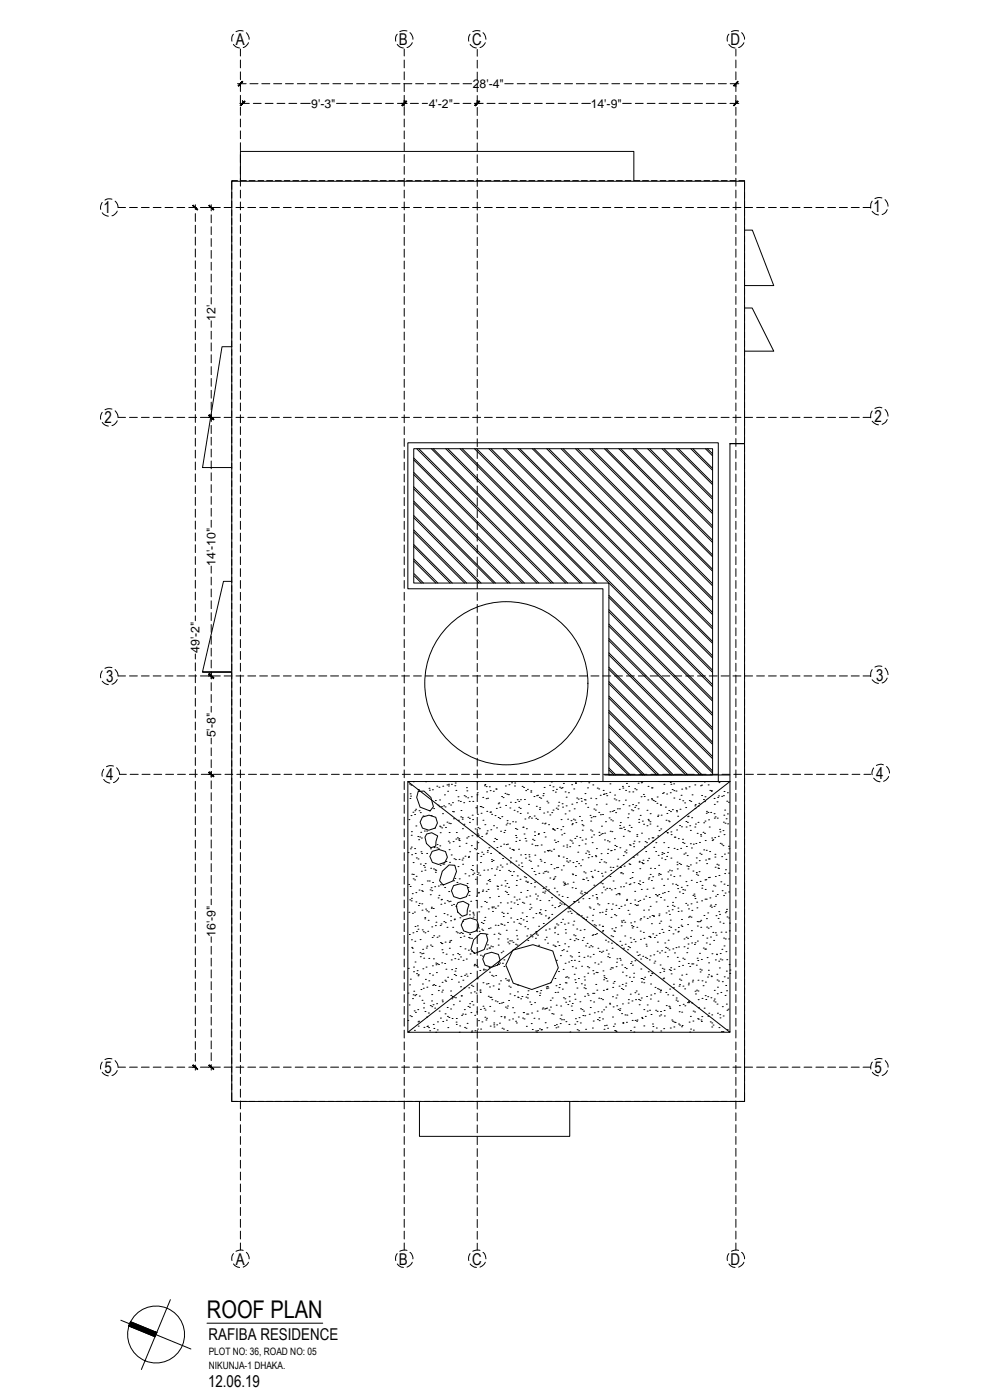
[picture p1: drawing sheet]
<svg xmlns="http://www.w3.org/2000/svg" width="297mm" height="420mm" viewBox="0 0 297 420" stroke-linecap="round" stroke-linejoin="round" font-family="sans-serif">
<defs><g id="words">
<text font-size="7.3" x="62.1" y="395.6">ROOF PLAN</text>
<g font-size="4.9">
<text x="70.8" y="13.6">A</text>
<text x="119.7" y="13.6">B</text>
<text x="141.7" y="13.6">C</text>
<text x="219.2" y="13.6">D</text>
<text x="31.1" y="64.1">1</text>
<text x="262.1" y="63.7">1</text>
<text x="31.4" y="127">2</text>
<text x="262.4" y="126.6">2</text>
<text x="31.9" y="204.7">3</text>
<text x="262.9" y="204.3">3</text>
<text x="262.9" y="233.7">4</text>
<text x="31.9" y="234.1">4</text>
<text x="31.3" y="322.1">5</text>
<text x="262.4" y="322.1">5</text>
<text x="70.8" y="379.5">A</text>
<text x="119.7" y="379.5">B</text>
<text x="141.7" y="379.6">C</text>
<text x="219.2" y="379.5">D</text>
<text x="62.5" y="402.2">RAFIBA RESIDENCE</text>
<text x="62.4" y="416.3">12.06.19</text>
</g>
<g font-size="3.7">
<text x="141.9" y="26.4">28'-4&quot;</text>
<text x="93.4" y="32.3">9'-3&quot;</text>
<text x="128.7" y="32.4">4'-2&quot;</text>
<text x="177.2" y="32.3">14'-9&quot;</text>
<text x="64.7" y="96.3" transform="rotate(-90 64.7 96.3)">12'</text>
<text x="64.7" y="169.8" transform="rotate(-90 64.7 169.8)">14'-10&quot;</text>
<text x="59.9" y="195.9" transform="rotate(-90 59.9 195.9)">49'-2&quot;</text>
<text x="64.7" y="221.3" transform="rotate(-90 64.7 221.3)">5'-8&quot;</text>
<text x="64.7" y="281.1" transform="rotate(-90 64.7 281.1)">16'-9&quot;</text>
</g>
<g font-size="3.1">
<text x="62.6" y="406.8">PLOT NO: 36, ROAD NO: 05</text>
<text x="62.7" y="410.8">NIKUNJA-1 DHAKA.</text>
</g>
</g></defs>
<!-- layer: WALL -->
<g fill="none" stroke="#000" stroke-width=".3">
<path d="M69.5 57.7v1.8M71.2 54.2h-1.7v2.6M72.1 54.2h1.8M74.7 54.2h1.8M77.4 54.2h1.7M80 54.2h1.8M82.6 54.2h1.8M85.3 54.2h1.7M87.9 54.2h1.7M90.5 54.2h1.8M93.2 54.2h1.7M95.8 54.2h1.7"/>
<path d="M98.4 54.2h1.7M101 54.2h1.7M103.6 54.2h1.7M106.2 54.2h1.8M108.8 54.2h1.8M111.5 54.2h1.7M114.1 54.2h1.8M116.7 54.2h1.8M119.4 54.2h1.7M122 54.2h1.7M124.6 54.2h1.8M127.3 54.2h1.7"/>
<path d="M129.9 54.2h1.7M132.5 54.2h1.7M135.1 54.2h1.7M137.7 54.2h1.7M140.3 54.2h1.8M142.9 54.2h1.8M145.6 54.2h1.7M148.2 54.2h1.8M150.8 54.2h1.8M153.5 54.2h1.7M156.1 54.2h1.8M158.7 54.2h1.8"/>
<path d="M161.4 54.2h1.7M164 54.2h1.7M166.6 54.2h1.7M169.2 54.2h1.7M171.8 54.2h1.7M174.4 54.2h1.8M177 54.2h1.8M179.7 54.2h1.7M182.3 54.2h1.8M184.9 54.2h1.8M187.6 54.2h1.7M190.2 54.2h1.8"/>
<path d="M192.8 54.2h1.8M195.5 54.2h1.7M198.1 54.2h1.7M200.7 54.2h1.7M203.3 54.2h1.7M205.9 54.2h1.7M208.5 54.2h1.8M211.2 54.2h1.7M213.8 54.2h1.7M216.4 54.2h1.8M219 54.2h1.8M221.7 54.2h1.7v2.6"/>
<path d="M223.4 57.7v1.8M69.5 60.3v1.8M69.5 63v1.7M69.5 65.6v1.8M69.5 68.2v1.8M69.5 70.8v1.8M69.5 73.4v1.8M69.5 76.1v1.7M69.5 78.7v1.7M223.4 69.1h2.3l6.5 16.6h-8.8v-1.8M223.4 60.3v1.8M223.4 63v1.7"/>
<path d="M223.4 65.6v1.8M223.4 68.2v1.8M223.4 70.8v1.8M223.4 73.4v1.8M223.4 76.1v1.7M223.4 78.7v1.7M69.5 81.3v1.7M69.5 83.9v1.8M69.5 86.5v1.8M69.5 89.2v1.7M69.5 91.8v1.8M69.5 94.4v1.8"/>
<path d="M69.5 97.1v1.7M69.5 99.7v1.8M223.4 92.4h2.3l6.5 13h-8.8M223.4 81.3v1.7M223.4 86.5v1.8M223.4 89.2v1.7M223.4 91.8v1.8M223.4 94.4v1.8M223.4 97.1v1.7M223.4 99.7v1.8M69.5 102.3v1.8h-2.9l-5.8 36.2h8.7M69.5 104.9v1.8"/>
<path d="M69.5 107.5v1.8M69.5 110.2v1.7M69.5 112.8v1.7M69.5 115.4v1.8M69.5 118v1.8M223.4 102.3v1.8M223.4 104.9v1.8M223.4 107.5v1.8M223.4 110.2v1.7M223.4 112.8v1.7M223.4 115.4v1.8M223.4 118v1.8"/>
<path d="M69.5 120.7v1.7M69.5 123.3v1.7M69.5 125.9v1.8M69.5 128.6v1.7M69.5 131.2v1.7M69.5 133.8v1.8M69.5 136.4v1.8M69.5 139v1.8M219 133.1h4.4v-78.7h-153.9v276.2h153.9v-197.5h-4.4v176.7h-96.6v-75.3h96.6M223.4 120.7v1.7M223.4 123.3v1.7M223.4 125.9v1.8"/>
<path d="M223.4 128.6v1.7M223.4 131.2v1.7M223.4 133.8v1.8M223.4 136.4v1.8M223.4 139v1.8M69.5 141.6v1.8M69.5 144.3v1.7M69.5 146.9v1.7M69.5 149.5v1.8M69.5 152.1v1.8M69.5 154.8v1.7M69.5 157.4v1.8"/>
<path d="M69.5 160v1.8M223.4 141.6v1.8M223.4 144.3v1.7M223.4 146.9v1.7M223.4 149.5v1.8M223.4 152.1v1.8M223.4 154.8v1.7M223.4 157.4v1.8M223.4 160v1.8M69.5 174.5h-2.4l-6.3 27.1h8.7M69.5 162.7v1.7M69.5 165.3v1.7"/>
<path d="M69.5 167.9v1.8M69.5 170.5v1.8M69.5 173.1v1.8M69.5 175.7v1.8M69.5 178.4v1.7M223.4 162.7v1.7M223.4 165.3v1.7M223.4 167.9v1.8M223.4 170.5v1.8M223.4 173.1v1.8M223.4 175.7v1.8M223.4 178.4v1.7"/>
<path d="M69.5 181v1.7M69.5 183.6v1.8M69.5 186.2v1.8M69.5 188.9v1.7M69.5 191.5v1.8M69.5 194.1v1.8M69.5 196.8v1.7M69.5 199.4v1.7M223.4 181v1.7M223.4 183.6v1.8M223.4 186.2v1.8M223.4 188.9v1.7"/>
<path d="M223.4 191.5v1.8M223.4 194.1v1.8M223.4 196.8v1.7M223.4 199.4v1.7M60.8 201.8h8.7M69.5 202v1.8M69.5 204.6v1.8M69.5 207.2v1.8M69.5 209.8v1.8M69.5 212.5v1.7M69.5 215.1v1.8M69.5 217.7v1.8"/>
<path d="M223.4 202v1.8M223.4 204.6v1.8M223.4 207.2v1.8M223.4 209.8v1.8M223.4 212.5v1.7M223.4 215.1v1.8M223.4 217.7v1.8M69.5 220.4v1.7M69.5 223v1.7M69.5 225.6v1.8M69.5 228.3v1.7M69.5 230.9v1.7"/>
<path d="M69.5 233.5v1.7M69.5 236.1v1.7M69.5 238.7v1.8M223.4 220.4v1.7M223.4 223v1.7M223.4 225.6v1.8M223.4 228.3v1.7M223.4 230.9v1.7M223.4 233.5v1.7M223.4 236.1v1.7M223.4 238.7v1.8M69.5 241.3v1.8"/>
<path d="M69.5 243.9v1.8M69.5 246.6v1.7M69.5 249.2v1.8M69.5 251.8v1.8M69.5 254.5v1.7M69.5 257.1v1.8M69.5 259.7v1.8M223.4 241.3v1.8M223.4 243.9v1.8M223.4 246.6v1.7M223.4 249.2v1.8M223.4 251.8v1.8"/>
<path d="M223.4 254.5v1.7M223.4 257.1v1.8M223.4 259.7v1.8M69.5 262.4v1.7M69.5 265v1.7M69.5 267.6v1.7M69.5 270.2v1.7M69.5 272.8v1.8M69.5 275.4v1.8M69.5 278.1v1.7M223.4 262.4v1.7M223.4 265v1.7"/>
<path d="M223.4 267.6v1.7M223.4 270.2v1.7M223.4 272.8v1.8M223.4 275.4v1.8M223.4 278.1v1.7M69.5 280.7v1.7M69.5 283.3v1.8M69.5 285.9v1.8M69.5 288.6v1.7M69.5 291.2v1.8M69.5 293.8v1.8M69.5 296.5v1.7"/>
<path d="M69.5 299.1v1.7M223.4 280.7v1.7M223.4 283.3v1.8M223.4 285.9v1.8M223.4 288.6v1.7M223.4 291.2v1.8M223.4 293.8v1.8M223.4 296.5v1.7M223.4 299.1v1.7M69.5 301.7v1.7M69.5 304.3v1.7M69.5 306.9v1.8"/>
<path d="M69.5 309.5v1.8M69.5 312.2v1.7M69.5 314.8v1.8M69.5 317.4v1.8M223.4 301.7v1.7M223.4 304.3v1.7M223.4 306.9v1.8M223.4 309.5v1.8M223.4 312.2v1.7M223.4 314.8v1.8M223.4 317.4v1.8M69.5 328v2.6h1.7"/>
<path d="M69.5 320.1v1.7M69.5 322.7v1.7M69.5 325.3v1.8M72.1 330.6h1.8M74.7 330.6h1.8M77.4 330.6h1.7M80 330.6h1.8M82.6 330.6h1.8M85.3 330.6h1.7M87.9 330.6h1.7M90.5 330.6h1.8M93.2 330.6h1.7"/>
<path d="M95.8 330.6h1.7M98.4 330.6h1.7M101 330.6h1.7M103.6 330.6h1.7M106.2 330.6h1.8M108.8 330.6h1.8M111.5 330.6h1.7M114.1 330.6h1.8M116.7 330.6h1.8M119.4 330.6h1.7M122 330.6h1.7M124.6 330.6h1.8"/>
<path d="M127.3 330.6h1.7M129.9 330.6h1.7M132.5 330.6h1.7M135.1 330.6h1.7M137.7 330.6h1.7M140.3 330.6h1.8M142.9 330.6h1.8M145.6 330.6h1.7M148.2 330.6h1.8M150.8 330.6h1.8M153.5 330.6h1.7M156.1 330.6h1.8"/>
<path d="M158.7 330.6h1.8M161.4 330.6h1.7M164 330.6h1.7M166.6 330.6h1.7M169.2 330.6h1.7M171.8 330.6h1.7M174.4 330.6h1.8M177 330.6h1.8M179.7 330.6h1.7M182.3 330.6h1.8M184.9 330.6h1.8M187.6 330.6h1.7"/>
<path d="M190.2 330.6h1.8M192.8 330.6h1.8M195.5 330.6h1.7M198.1 330.6h1.7M200.7 330.6h1.7M203.3 330.6h1.7M205.9 330.6h1.7M208.5 330.6h1.8M211.2 330.6h1.7M213.8 330.6h1.7M216.4 330.6h1.8M219 330.6h1.8"/>
<path d="M223.4 320.1v1.7M223.4 322.7v1.7M223.4 325.3v1.8M223.4 328v2.6h-1.7M39.2 396.7l7.9 3.2-.6 1.3-7.9-3.3z"/>
<circle cx="151.9" cy="205.1" r="24.5"/>
</g>
<!-- layer: FLOOR CASE -->
<g fill="none" stroke="#000" stroke-width=".3">
<path d="M72.1 54.2v-8.8h118.1v8.8M122.4 234.5l96.6 75.3M122.9 235.3h.1M123 239.6h.1M123.1 238.2h.1M123.2 238.9h.1M123.3 235.6h.1M124 234.6h.1M125.4 237h.1M125.5 237h.1M125.5 237.5l1.7-.1 2.1 1.9 .7 2.8-1 1.3-3-1.2-1-2.9zM127.7 234.6h.1"/>
<path d="M128.7 236.6h.1M128.8 237.2h.1M129.7 237h.1M131.1 235.9h.1M131.7 236.3h.1M132.8 235.9h.1M133.4 238.5h.1M134.1 235.6h.1M134.3 237.5h.1M134.6 235.4h.1M134.6 235.9h.1M135.4 235.4h.1"/>
<path d="M136.5 235.8h.1M136.6 235h.1M136.8 237.2h.1M137.4 239.1h.1M139.3 238.8h.1M139.7 239.1h.1M140 236.4h.1M140.1 237.3h.1M140.3 239.4h.1M141.4 239.1h.1M143.1 238.5h.1M143.1 234.6h.1"/>
<path d="M143.2 237.9h.1M144.8 239.3h.1M145.4 235.8h.1M145.5 235.4h.1M145.9 239.7h.1M145.9 236.1h.1M146 237.7h.1M146.3 239.6h.1M146.8 236.1h.1M147.1 237.3h.1M148 237.5h.1M148.8 236.8h.1"/>
<path d="M150.5 239.1h.1M150.9 239.4h.1M151.5 238.1h.1M151.6 235.9h.1M152.1 238.4h.1M152.5 238.5h.1M152.7 235.5h.1M153.5 234.9h.1M154.4 235.9h.1M154.4 235h.1M156.7 236h.1M157.1 236.3h.1"/>
<path d="M157.4 239.9h.1M157.7 237.3h.1M158.2 236.9h.1M159.3 237.3h.1M159.3 237.7h.1M160.1 234.7h.1M160.2 239.1h.1M161 238.8h.1M161.3 238.7h.1M161.8 239.3h.1M162.2 239.6h.1M162.9 238.8h.1"/>
<path d="M163 238.2h.1M163.3 236.3h.1M164.9 235.7h.1M165.4 234.7h.1M165.9 237.3h.1M165.9 236.1h.1M166.6 237.7h.1M166.9 236.9h.1M167.9 236.3h.1M168.3 236.6h.1M168.7 236.4h.1M169 235.1h.1"/>
<path d="M169.5 237.7h.1M169.9 239.2h.1M170.6 237.9h.1M171.5 235.5h.1M172.1 236.8h.1M172.7 235.1h.1M172.7 234.9h.1M173 239.5h.1M173.5 239.8h.1M174.3 234.6h.1M174.3 239.6h.1M175.5 238.2h.1"/>
<path d="M176.3 236.5h.1M176.7 234.9h.1M177.2 239.6h.1M177.9 235.6h.1M178.8 239.7h.1M179.2 236.5h.1M179.6 236.8h.1M180.1 238.7h.1M181 237.2h.1M181 238.4h.1M181.2 238.3h.1M181.4 232.6h37.6"/>
<path d="M181.8 238.2h.1M182.1 238.8h.1M182.9 237.8h.1M183 235.2h.1M184.3 239.8h.1M184.4 238.6h.1M185.8 236.9h.1M186.8 236h.1M186.9 236.5h.1M187.7 237.2h.1M188 235.1h.1M188.6 236h.1"/>
<path d="M188.7 237.7h.1M189.9 237.7h.1M190.4 236.7h.1M190.9 237h.1M191.5 235.1h.1M192.3 239.1h.1M192.4 234.9h.1M192.5 234.7h.1M193 238.4h.1M193.3 239.1h.1M194.4 236h.1M195.5 239.7h.1"/>
<path d="M195.5 236.5h.1M195.6 236.5h.1M197.2 239.2h.1M198.8 238.1h.1M199.1 237.9h.1M199.2 235.4h.1M200 238.3h.1M201.1 237.9h.1M201.1 234.8h.1M201.3 235.4h.1M201.7 237h.1M202.1 235.2h.1"/>
<path d="M202.2 239.5h.1M202.2 237.3h.1M202.8 237.4h.1M203.8 239.9h.1M204.3 238.7h.1M204.5 236.8h.1M205.7 236.5h.1M205.8 236.8h.1M206.8 236.1h.1M207.6 238.5h.1M208.5 235.6h.1M210.2 235.8h.1"/>
<path d="M210.5 238.7h.1M210.5 235.6h.1M211.1 239.9h.1M211.3 234.7h.1M211.5 239.1h.1M212.5 235.6h.1M213 237.2h.1M213.4 237.3h.1M213.4 237.5h.1M214.2 239.6h.1M215.3 239.3h.1M215.6 238.9h.1"/>
<path d="M215.7 234.9h.1M216.5 239h.1M217 238.8h.1M217.2 237.5h.1M218.2 237.9h.1M219 234.5l-96.6 75.3M122.4 255.9h.1M122.7 246h.1M123.1 254.7h.1M123.3 244.8h.1M123.4 250.7h.1M123.4 254.2h.1"/>
<path d="M123.4 249.6h.1M123.5 256.5h.1M123.9 243.8h.1M124 258.9h.1M124.4 244.5h.1M124.4 254.7h.1M124.5 243.3h.1M124.6 256.1h.1M124.7 242.9h.1M124.8 247.9h.1M124.9 257.5h.1M125.3 251.1h.1"/>
<path d="M125.4 257.8h.1M125.6 252h.1M125.7 243.3h.1M125.9 251.2h.1M126.1 243.9h.1M126.1 259.3h.1M126.2 249.8h.1M126.3 255.6h.1M126.4 251.5h.1M126.5 256.1h.1M126.7 245.2l2-.6 2 .7 .6 1.7-.7 1.5-1.9 .7-2-.7-.7-1.8zM126.9 244.9h.1"/>
<path d="M127.1 259.8h.1M127.3 249.4h.1M127.6 259.2h.1M128 249.4h.1M128 256.1h.1M128 250.3l1.5-.4 1.8 1-.5 1.6-.1 1.4-1.4 .5-1.3-1.2-.5-2zM129.2 254.7h.1M129.3 244.8h.1M129.7 255.5l2-.6 2 .7 .5 1.7-.7 1.5-1.9 .6-1.9-.6-.7-1.8zM130.1 242.7h.1M130.2 254.4h.1M130.6 240.3h.1"/>
<path d="M131.1 254.4h.1M131.1 253.5h.1M131.4 241.7h.1M131.5 254.7h.1M131.8 242.1h.1M131.9 240.1h.1M131.9 247.9h.1M132 253.9h.1M132.1 259.7h.1M132.1 249.9h.1M132.1 248.1h.1M132.5 242.1h.1"/>
<path d="M132.5 248.5h.1M132.8 244.2h.1M132.8 259.3h.1M133 247.6h.1M133.1 241.9h.1M133.2 259.3h.1M133.5 242.2h.1M133.7 248.3h.1M133.8 258.6h.1M134.1 246.7h.1M134.5 252.5h.1M134.6 241.2h.1"/>
<path d="M134.7 247.1h.1M134.7 255h.1M134.7 249.9h.1M134.8 253h.1M134.9 258.8h.1M135.1 247.2h.1M135.2 241.6h.1M135.4 256.6h.1M135.8 240.9h.1M135.8 243.6h.1M136 252.6h.1M136.1 245.7h.1"/>
<path d="M136.1 243.6h.1M136.2 257.7h.1M136.7 258h.1M136.8 251.8h.1M136.9 249.9h.1M137.2 251.4h.1M137.5 240.3h.1M137.5 246.2h.1M137.6 252.1h.1M137.7 251.7h.1M137.7 257.9h.1M137.8 254h.1"/>
<path d="M137.8 252.3h.1M138.1 240.5h.1M138.2 245.2h.1M138.3 243.2h.1M138.6 258.1h.1M138.7 245.9h.1M138.7 245.4h.1M138.7 248.7h.1M138.8 259.4h.1M138.9 257.5h.1M139.1 240.9h.1M139.2 247.4h.1"/>
<path d="M139.5 257h.1M139.8 253.1h.1M140 251.5h.1M140.4 245.3h.1M140.5 251.1h.1M140.5 257.3h.1M140.6 257h.1M140.8 240.5h.1M140.8 245.6h.1M140.8 246.8h.1M140.9 255.6h.1M141.4 253.8h.1"/>
<path d="M141.6 250.8h.1M141.7 244.6h.1M141.7 259.8h.1M141.8 246h.1M141.9 240.5h.1M142.4 254.7h.1M142.6 248.8h.1M142.7 242.4h.1M142.8 255h.1M143.3 244.4h.1M143.3 250.3h.1M143.4 252.9h.1"/>
<path d="M143.4 256.1h.1M143.4 248.4h.1M143.5 250.7h.1M143.8 248.7h.1M144.1 242h.1M144.1 258.9h.1M144.3 257h.1M144.3 244.1h.1M144.3 242.1h.1M144.5 255.8h.1M144.5 251.1h.1M144.8 242.4h.1"/>
<path d="M144.9 246.2h.1M145 256.4h.1M145.5 247.5h.1M145.8 250.3h.1M146 250h.1M146.1 243.5h.1M146.2 249.3h.1M146.2 255.8h.1M146.2 255.2h.1M146.7 254.4h.1M147 243.8h.1M147.2 243.7h.1"/>
<path d="M147.2 256.1h.1M147.3 249h.1M147.4 258h.1M147.5 258.6h.1M147.5 244.4h.1M148 258.2h.1M148.1 247.8h.1M148.1 252.6h.1M148.5 251.6h.1M148.5 244.8h.1M148.9 251.9h.1M148.9 242.6h.1"/>
<path d="M149 248.5h.1M149.1 254.4h.1M149.5 241.2h.1M149.5 245.3h.1M149.7 241h.1M149.8 256.1h.1M149.9 245.7h.1M150 242.3h.1M150.1 259.6h.1M150.2 254h.1M150.2 249.5h.1M150.6 245.1h.1"/>
<path d="M150.8 257.7h.1M151.1 253.3h.1M151.2 249.9h.1M151.4 249.2h.1M151.7 241.7h.1M151.8 247.6h.1M151.9 253.5h.1M152 259.3h.1M152.1 246.3h.1M152.1 247.1h.1M152.3 253.3h.1M152.9 247.2h.1"/>
<path d="M152.9 254.6h.1M153 242.5h.1M153.1 258.9h.1M153.2 257.5h.1M153.2 240.8h.1M153.6 254.9h.1M153.8 246.6h.1M153.9 255h.1M154.1 255.2h.1M154.2 243.2h.1M154.6 240.8h.1M154.6 246.7h.1"/>
<path d="M154.6 248.6h.1M154.7 250.7h.1M154.7 252.5h.1M154.8 258.4h.1M154.9 251.4h.1M155.1 248.9h.1M155.2 240h.1M155.2 243.6h.1M155.6 254.9h.1M155.6 259.6h.1M155.6 240.5h.1M155.6 242.3h.1"/>
<path d="M155.8 252.2h.1M156.1 244.1h.1M156.1 242.6h.1M156.1 240h.1M156.2 256.6h.1M156.4 259h.1M156.9 248.3h.1M157.2 250.3h.1M157.5 245.8h.1M157.5 251.6h.1M157.5 256.5h.1M157.7 257.5h.1"/>
<path d="M157.8 252.4h.1M157.9 248.7h.1M158.2 244h.1M158.6 241.4h.1M158.6 245.5h.1M158.7 256.5h.1M158.8 257.2h.1M158.8 258.2h.1M158.9 245.1h.1M159.2 258.5h.1M159.4 245.5h.1M159.6 253.3h.1"/>
<path d="M159.8 251.9h.1M160.2 252.2h.1M160.3 244.9h.1M160.3 249.7h.1M160.4 250.7h.1M160.5 256.6h.1M160.6 253.8h.1M160.8 245.6h.1M160.9 242h.1M161.2 253.8h.1M161.2 245.9h.1M161.4 259.9h.1"/>
<path d="M161.5 250.4h.1M161.5 250.2h.1M161.9 242.9h.1M161.9 242.4h.1M162.1 257.9h.1M162.3 258.4h.1M162.4 253.6h.1M162.7 247.1h.1M163.1 244h.1M163.2 249.9h.1M163.3 255.7h.1M163.3 258.9h.1"/>
<path d="M163.4 247.2h.1M163.6 251.2h.1M163.6 247.1h.1M164.1 240.5h.1M164.2 243.7h.1M164.2 255.2h.1M164.4 255.4h.1M164.4 241h.1M164.5 255.3h.1M164.6 247.5h.1M164.8 255.2h.1M165 244.6h.1"/>
<path d="M165.3 259.4h.1M165.4 255.4h.1M165.5 243.9h.1M165.8 248.7h.1M165.9 248.8h.1M165.9 243.1h.1M166.1 249h.1M166.1 254.9h.1M166.3 252.1h.1M166.4 249.2h.1M166.7 252.8h.1M166.9 242.5h.1"/>
<path d="M167.1 248.6h.1M167.3 252.6h.1M167.3 242.9h.1M167.4 241.9h.1M167.5 256.8h.1M167.6 257h.1M167.6 240.8h.1M168.3 249h.1M168.3 246h.1M168.5 250.5h.1M168.7 241.2h.1M168.8 242.2h.1"/>
<path d="M168.8 248.1h.1M169 253.9h.1M169 257.2h.1M169 259.8h.1M169.2 250.1h.1M169.5 244.3h.1M169.9 241.9h.1M170 257.7h.1M170 258.4h.1M170.1 254.2h.1M170.1 253.6h.1M170.3 245.9h.1"/>
<path d="M170.4 258.7h.1M170.8 243.4h.1M170.9 258.4h.1M170.9 254.1h.1M171 252.1h.1M171.3 246.3h.1M171.5 252.4h.1M171.6 247.5h.1M171.6 241.3h.1M171.7 247.2h.1M171.8 253h.1M171.9 258.9h.1"/>
<path d="M172 245.9h.1M172.3 242.7h.1M172.5 251.6h.1M172.5 246.1h.1M172.8 246.9h.1M173 240.9h.1M173 258.6h.1M173 251h.1M173.4 255.8h.1M173.6 259.2h.1M173.7 253.8h.1M173.9 245h.1"/>
<path d="M174 251.4h.1M174.2 259.8h.1M174.4 240.5h.1M174.5 246.3h.1M174.6 252.1h.1M174.6 247.5h.1M174.7 249.2h.1M174.7 258h.1M174.9 247.8h.1M175.3 240h.1M175.6 253.3h.1M175.6 240.1h.1"/>
<path d="M175.6 241.2h.1M175.7 251.8h.1M175.7 256.1h.1M176.1 255.4h.1M176.3 242.3h.1M176.5 257.4h.1M176.6 255.7h.1M176.7 256.5h.1M177 244.7h.1M177.2 249.1h.1M177.2 246.4h.1M177.4 245.4h.1"/>
<path d="M177.4 251.2h.1M177.5 257.1h.1M177.6 249.4h.1M177.7 252.9h.1M178 245.1h.1M178.1 250.5h.1M178.2 242.8h.1M178.5 245.1h.1M178.6 256.8h.1M178.6 243.1h.1M178.8 257.1h.1M178.9 254.7h.1"/>
<path d="M178.9 241.5h.1M179.6 243.8h.1M179.7 249.8h.1M179.8 250.7h.1M179.8 258.8h.1M180.1 244.5h.1M180.3 250.4h.1M180.3 256.2h.1M180.3 258h.1M180.5 247.9h.1M180.7 250.2h.1M180.8 244.5h.1"/>
<path d="M181.2 258.7h.1M181.4 252.1h.1M181.4 250h.1M181.7 246.6h.1M181.7 258.9h.1M181.9 241.3h.1M182.2 256.1h.1M182.2 252.3h.1M182.4 254.9h.1M182.8 245.5h.1M182.8 252.6h.1M183 243.6h.1"/>
<path d="M183.1 249.5h.1M183.2 255.3h.1M183.3 246h.1M183.4 255.2h.1M183.6 249.6h.1M183.7 243.5h.1M183.8 246.4h.1M184.2 243.2h.1M184.3 255h.1M184.3 251.7h.1M184.5 253.7h.1M184.7 243.9h.1"/>
<path d="M184.8 240.1h.1M184.9 254h.1M185.1 259.9h.1M185.2 242.7h.1M185.4 257.9h.1M185.7 240.3h.1M185.9 242.7h.1M185.9 248.6h.1M185.9 247.8h.1M186 254.4h.1M186.1 246.9h.1M186.4 248.6h.1"/>
<path d="M186.9 241.5h.1M187 251h.1M187 256.8h.1M187.1 248.3h.1M187.3 259.9h.1M187.4 249h.1M187.4 255.6h.1M187.6 240.1h.1M187.8 255.1h.1M187.8 255.9h.1M188.3 245.4h.1M188.4 249.3h.1"/>
<path d="M188.5 244.3h.1M188.7 259.2h.1M188.7 241.9h.1M188.8 247.7h.1M188.8 253.5h.1M188.8 249.6h.1M189 259.4h.1M189.1 253.7h.1M189.4 248.3h.1M189.4 243.1h.1M189.8 241.5h.1M189.9 243.3h.1"/>
<path d="M190 253.2h.1M190.1 257.3h.1M190.1 254.1h.1M190.2 252.5h.1M190.4 242.3h.1M190.8 241.8h.1M191.1 250.5h.1M191.1 251h.1M191.1 256.6h.1M191.5 242.7h.1M191.5 241h.1M191.6 245.9h.1"/>
<path d="M191.6 246.8h.1M191.7 252.6h.1M191.8 258.5h.1M191.8 258.7h.1M192.1 244.7h.1M192.5 250h.1M192.5 258.9h.1M192.7 246.4h.1M192.8 259.2h.1M192.9 258.2h.1M193 259.2h.1M193.1 247.4h.1"/>
<path d="M193.4 254.2h.1M193.5 252.6h.1M193.7 255.6h.1M194 252.9h.1M194.1 243.2h.1M194.1 247.8h.1M194.2 258.3h.1M194.4 240.1h.1M194.4 245.9h.1M194.6 251.8h.1M194.6 246.3h.1M194.6 257.6h.1"/>
<path d="M195 247.3h.1M195 246.6h.1M195.1 244.2h.1M195.6 240h.1M195.6 251.4h.1M195.8 252.5h.1M195.9 251.4h.1M196 240.3h.1M196.2 254.3h.1M196.5 240.5h.1M196.7 255.6h.1M196.8 252.9h.1"/>
<path d="M197.1 241.1h.1M197.2 247.9h.1M197.3 245h.1M197.4 250.9h.1M197.4 244.6h.1M197.5 256.7h.1M197.6 259.7h.1M197.7 249.3h.1M198.1 241.5h.1M198.2 241.7h.1M198.2 248.8h.1M198.4 244.6h.1"/>
<path d="M198.5 257.5h.1M198.6 256.4h.1M198.6 255.9h.1M199.1 252.9h.1M199.1 256.1h.1M199.5 258h.1M199.6 242.2h.1M199.6 249.5h.1M199.8 246.2h.1M200 257h.1M200.1 244.1h.1M200.2 249.9h.1"/>
<path d="M200.2 250h.1M200.3 255.8h.1M200.5 254.4h.1M200.5 246.4h.1M200.7 243.2h.1M200.8 246.6h.1M201.2 243.6h.1M201.3 249.7h.1M201.3 257.5h.1M201.4 250.5h.1M201.7 243h.1M202.2 254.6h.1"/>
<path d="M202.3 251.2h.1M202.5 251.2h.1M202.9 243.2h.1M203 243.6h.1M203 249.1h.1M203.1 258.7h.1M203.1 254.9h.1M203.1 259.5h.1M203.3 245h.1M203.5 251.7h.1M203.8 259.1h.1M203.9 247.8h.1"/>
<path d="M204 242.9h.1M204.2 254.6h.1M204.2 259.4h.1M204.5 248.1h.1M204.8 251.9h.1M204.8 252.8h.1M204.9 240.3h.1M205.2 256.3h.1M205.2 253.1h.1M205.4 241h.1M205.6 256h.1M205.7 242.4h.1"/>
<path d="M205.8 246.5h.1M205.9 248.2h.1M205.9 254h.1M206.1 259.9h.1M206.2 256.8h.1M206.2 246.8h.1M206.3 245.1h.1M206.5 245h.1M206.8 240.3h.1M206.9 247.8h.1M207.1 249.2h.1M207.1 259.6h.1"/>
<path d="M207.1 253.2h.1M207.3 240.5h.1M207.5 254.5h.1M207.5 245.4h.1M208 253.3h.1M208.5 241.9h.1M208.5 248.2h.1M208.5 242.7h.1M208.6 241.5h.1M208.7 247.3h.1M208.8 253.2h.1M208.9 259h.1"/>
<path d="M208.9 257.5h.1M209.2 250.1h.1M209.4 246.8h.1M209.5 241.9h.1M209.7 241.1h.1M209.8 258.3h.1M209.9 252.8h.1M209.9 256.1h.1M210.2 250.5h.1M210.2 250.9h.1M210.4 256.4h.1M210.9 249.8h.1"/>
<path d="M211.1 255.1h.1M211.1 246.9h.1M211.4 240.6h.1M211.4 250.1h.1M211.5 246.4h.1M211.6 252.3h.1M211.7 258.1h.1M211.9 244.1h.1M211.9 255.2h.1M212 243.5h.1M212 259.2h.1M212.4 243.8h.1"/>
<path d="M212.5 257.8h.1M212.6 246h.1M212.8 248.2h.1M212.8 257.8h.1M212.9 255.6h.1M213.2 243.8h.1M213.6 251.5h.1M213.7 252.3h.1M213.9 252h.1M214.2 244.2h.1M214.3 241.4h.1M214.3 245.5h.1"/>
<path d="M214.4 251.4h.1M214.5 256.4h.1M214.5 257.2h.1M214.6 245.2h.1M215.1 259.4h.1M215.1 240.6h.1M215.2 245.5h.1M215.5 251h.1M215.5 259.6h.1M215.9 248.9h.1M216 249.7h.1M216.1 253.1h.1"/>
<path d="M216.5 257.1h.1M216.5 253.3h.1M216.9 253.8h.1M216.9 249.3h.1M217 246.7h.1M217.2 244.6h.1M217.2 250.5h.1M217.4 256.3h.1M217.4 243.1h.1M217.6 247.1h.1M217.8 257.9h.1M217.9 245.7h.1"/>
<path d="M218.1 240.5h.1M218.2 244.3h.1M218.3 247.2h.1M218.4 256h.1M218.6 254h.1M218.6 240.8h.1M218.7 254.7h.1M122.6 265.5h.1M122.7 273.8h.1M122.9 270h.1M123.1 266h.1M123.4 270.4h.1"/>
<path d="M123.4 269.6h.1M123.6 262.4h.1M123.7 268.2h.1M123.8 274.1h.1M123.9 280h.1M124 263.8h.1M124 262.4h.1M124.3 273.7h.1M124.4 264.1h.1M124.5 278h.1M124.8 267.9h.1M124.8 270.7h.1"/>
<path d="M124.8 263h.1M125 279.6h.1M125.2 277.9h.1M125.4 278.9h.1M125.5 271.8h.1M125.7 267.1h.1M125.8 271.1h.1M126.4 261.5h.1M126.5 267.3h.1M126.6 271.3h.1M126.6 265.5h.1M126.6 273.2h.1"/>
<path d="M126.7 279.1h.1M126.7 267.5h.1M127 279.6h.1M127.4 260.3h.1M127.4 275.4h.1M127.4 275.8h.1M127.5 261.2h.1M127.5 280h.1M127.7 272.8h.1M128 273.3h.1M128.2 264.4h.1M128.3 279.5h.1"/>
<path d="M128.5 276.2h.1M128.5 273.7h.1M128.8 264.4h.1M129 267.1h.1M129.1 268.5h.1M129.2 260.6h.1M129.3 266.4h.1M129.4 272.3h.1M129.4 272.6h.1M129.5 278.2h.1M129.5 267.3h.1M129.8 264.8h.1"/>
<path d="M130 272.6h.1M130 260.8h.1M130.4 266.1h.1M130.5 261h.1M130.6 261.8h.1M130.6 277.8h.1M130.7 275h.1M130.7 261.2h.1M130.8 276.8h.1M131.4 269.5h.1M131.5 265.9h.1M131.7 268.7h.1"/>
<path d="M132.1 277.7h.1M132.1 265.5h.1M132.3 271.4h.1M132.3 270h.1M132.3 277.3h.1M132.5 269.9h.1M132.7 261.5l2-1.9 1.8 .1 .5 1.8-1.1 2.9-2.9 1.2-1.1-1.3zM133.2 276.6h.1M133.2 274.2h.1M133.4 271.1h.1M133.4 266.4h.1M133.6 276.9h.1"/>
<path d="M134.1 278.3h.1M134.2 274.6h.1M134.2 270.3h.1M134.6 267.6h.1M134.6 270.6h.1M135.1 270.5h.1M135.2 276.3h.1M135.2 275h.1M135.4 271.7h.1M135.8 278.3h.1M136.1 264.3h.1M136.1 271.4h.1"/>
<path d="M136.1 265.8l2-.6 2 .7 .6 1.7-.7 1.4-2 .7-1.9-.6-.7-1.8zM136.3 276h.1M136.3 275.8h.1M136.5 263.6h.1M136.8 272h.1M136.8 279.6h.1M137.1 264.8h.1M137.2 280h.1M137.4 260.1h.1M137.4 270.9l1.5-.4 1.8 .9-.5 1.7-.1 1.4-1.4 .5-1.3-1.3-.5-1.9zM137.8 263.8h.1M138 275.4h.1"/>
<path d="M138.3 279.9h.1M138.8 276.5h.1M139.1 276.1l2-.6 2 .6 .5 1.8-.7 1.5-1.9 .6-1.9-.6-.7-1.8zM139.5 262.2h.1M140.1 265.2h.1M140.4 266.4h.1M140.7 262.9h.1M140.7 268.7h.1M140.8 267.6h.1M140.8 274.6h.1M140.8 273.4h.1M141.2 270.5h.1"/>
<path d="M141.4 261h.1M141.8 262.5h.1M141.8 261.3h.1M141.9 273.8h.1M141.9 274.2h.1M141.9 275.3h.1M142.1 274.6h.1M142.2 262h.1M142.6 263.9h.1M142.8 270.2h.1M142.9 269h.1M143.2 262.4h.1"/>
<path d="M143.5 268h.1M143.5 262h.1M143.6 267.8h.1M143.6 278.5h.1M143.6 273.7h.1M143.8 279.5h.1M144 262.7h.1M144.3 272.1h.1M144.4 276.8h.1M144.5 278.9h.1M144.7 267.5h.1M144.8 279.2h.1"/>
<path d="M144.8 267.1h.1M144.9 277.2h.1M145.2 261.2h.1M145.2 276.3h.1M145.4 270.6h.1M145.5 275.3h.1M145.9 267.5h.1M145.9 270.8h.1M146 265.3h.1M146.3 261.1h.1M146.4 266.9h.1M146.4 264.3h.1"/>
<path d="M146.5 272.8h.1M146.6 278.7h.1M146.8 263.9h.1M146.9 269.4h.1M146.9 264.5h.1M147.1 278.5h.1M147.4 260.7h.1M147.6 272.2h.1M147.6 272.5h.1M147.8 273.5h.1M148.1 272.2h.1M148.4 262.7h.1"/>
<path d="M148.6 277.7h.1M148.6 272.6h.1M148.9 260.8h.1M149.1 265.9h.1M149.2 260.2h.1M149.3 266.8h.1M149.3 266h.1M149.4 271.9h.1M149.4 277.7h.1M149.5 269h.1M149.9 261.2h.1M150.1 270.9h.1"/>
<path d="M150.2 277.3h.1M150.4 265.7h.1M150.6 277.4h.1M150.6 273.8h.1M150.6 260.2h.1M151 275.1h.1M151 274.1h.1M151.3 277.7h.1M151.5 264.3h.1M151.6 265.9h.1M151.6 267.5h.1M151.9 279.2h.1"/>
<path d="M152 267.8h.1M152.1 265.2h.1M152.2 271h.1M152.2 274.1h.1M152.3 276.8h.1M152.4 268.5h.1M152.6 266.3h.1M152.6 261.2h.1M153 261.5h.1M153.2 272.6h.1M153.2 275.5h.1M153.3 270.7h.1"/>
<path d="M153.5 262.7h.1M154.1 261.6h.1M154.1 276.7h.1M154.2 271h.1M154.2 269.2h.1M154.9 265.7h.1M154.9 279.2h.1M154.9 264.3h.1M155 270.1h.1M155.1 275.9h.1M155.2 262.9h.1M155.3 271.4h.1"/>
<path d="M155.7 277.1h.1M155.8 269.9h.1M156 263.9h.1M156.1 277.3h.1M156.2 275.6h.1M156.2 267.8h.1M156.6 260.1h.1M156.7 274h.1M156.7 270.8h.1M157 276.1h.1M157.2 271.1h.1M157.3 263.1h.1"/>
<path d="M157.5 278.1h.1M157.7 263.4h.1M157.7 264.5h.1M157.9 269.2h.1M157.9 275.1h.1M158 276.5h.1M158.2 267.3h.1M158.2 264.8h.1M158.2 264.7h.1M158.3 278.7h.1M158.9 272.9h.1M158.9 268.9h.1"/>
<path d="M159 271.4h.1M159.3 265.2h.1M159.3 272.5h.1M159.5 260.6h.1M159.9 275.4h.1M160.2 261.5h.1M160.3 266.2h.1M160.4 264.8h.1M160.6 262.5h.1M160.7 268.3h.1M160.8 279.6h.1M160.8 274.2h.1"/>
<path d="M161 269.8h.1M161.3 268.9h.1M161.6 278h.1M161.7 262.1h.1M161.8 274h.1M161.9 273.9h.1M162 270.2h.1M162.1 273h.1M162.3 274.4h.1M162.8 267.8h.1M162.9 262h.1M162.9 266.6h.1"/>
<path d="M163 277.2h.1M163.3 268h.1M163.4 261.6h.1M163.5 267.4h.1M163.6 273.3h.1M163.6 274.9h.1M163.7 279.1h.1M163.8 266.2h.1M163.8 261.5h.1M164.3 261.7h.1M164.5 275.7h.1M164.6 267.1h.1"/>
<path d="M164.7 270.3h.1M164.7 275.3h.1M164.8 278.8h.1M165 263.5h.1M165.5 269.4h.1M165.5 274.4h.1M165.6 271.7h.1M166 263.9h.1M166.2 263.6h.1M166.2 260.7h.1M166.3 266.6h.1M166.4 278.6h.1"/>
<path d="M166.4 280h.1M166.4 272.4h.1M166.5 278.2h.1M166.5 263.1h.1M166.9 260.4h.1M166.9 277.3h.1M167.1 267.6h.1M167.3 260.3h.1M167.4 277.6h.1M167.5 272.1h.1M167.6 268.6h.1M167.9 271.8h.1"/>
<path d="M168 271h.1M168.3 276.8h.1M168.4 261.1h.1M168.4 271.3h.1M168.7 269h.1M168.8 275.9h.1M169 264.7h.1M169.2 265.7h.1M169.2 271.5h.1M169.3 265.2h.1M169.4 277.3h.1M169.4 265h.1"/>
<path d="M169.6 265.5h.1M169.6 279h.1M170.2 269.3h.1M170.2 265.3h.1M170.4 273.7h.1M170.4 277h.1M170.6 272.7h.1M171 273.5h.1M171.4 274.1h.1M171.6 266.4h.1M171.7 262.3h.1M171.8 262.5h.1"/>
<path d="M171.9 277.6h.1M172 264.8h.1M172.1 270.6h.1M172.1 276.5h.1M172.3 270.6h.1M172.7 266.6h.1M172.7 262.7h.1M172.7 260.1h.1M173 278.8h.1M173.1 274.3h.1M173.2 270.2h.1M173.5 270.7h.1"/>
<path d="M173.5 274.6h.1M174.1 279.2h.1M174.1 268h.1M174.4 267.4h.1M174.4 274.9h.1M174.6 268.3h.1M174.8 263.9h.1M174.9 269.7h.1M175 275.6h.1M175.1 263.9h.1M175.1 261.7h.1M175.3 279h.1"/>
<path d="M175.4 267.8h.1M175.6 262h.1M175.7 275.9h.1M175.9 263.5h.1M176 268.1h.1M176.1 275.3h.1M176.3 264.3h.1M176.7 269.7h.1M176.8 272.2h.1M177 272.5h.1M177.3 261.5h.1M177.6 263h.1"/>
<path d="M177.7 276.3h.1M177.7 268.8h.1M177.7 263.4h.1M177.8 274.7h.1M178.1 272.9h.1M178.2 265.7h.1M178.2 277.5h.1M178.4 261.2h.1M178.7 277.9h.1M178.8 268.5h.1M179 269.3h.1M179.1 269.8h.1"/>
<path d="M179.3 271.3h.1M179.4 261.5h.1M179.7 271.6h.1M179.8 277.6h.1M179.9 273.9h.1M180.2 265h.1M180.5 262.1h.1M180.5 267.9h.1M180.7 273.8h.1M180.7 262.9h.1M180.7 279.6h.1M180.7 278h.1"/>
<path d="M180.7 265.2h.1M180.8 278h.1M180.8 279.3h.1M181 266.2h.1M181.5 267.1h.1M181.5 261.7h.1M181.7 274.4h.1M181.7 273.5h.1M181.9 272.9h.1M182.1 266.6h.1M182.4 271.2h.1M182.9 266.6h.1"/>
<path d="M183 263.1h.1M183.1 260.3h.1M183.3 261.2h.1M183.3 275.3h.1M183.4 267.1h.1M183.5 272.9h.1M183.6 278.7h.1M183.8 271.3h.1M183.9 260.3h.1M184 264.4h.1M184.2 279.4h.1M184.3 274.5h.1"/>
<path d="M184.4 279.5h.1M184.5 266.7h.1M184.7 278.4h.1M184.8 271.7h.1M184.8 274.8h.1M184.8 268.5h.1M185.4 268.2h.1M185.7 272.6h.1M185.7 268.1h.1M185.8 268.5h.1M186.1 260.3h.1M186.2 262h.1"/>
<path d="M186.2 266.2h.1M186.3 272h.1M186.4 277.9h.1M186.4 261.9h.1M186.4 276.4h.1M186.6 276.8h.1M186.8 262.2h.1M187 276.2h.1M187.1 266.1h.1M187.4 271.6h.1M187.5 276.8h.1M187.8 265h.1"/>
<path d="M188 270.2h.1M188 269.9h.1M188.4 273.2h.1M188.8 274.4h.1M188.8 265.5h.1M189 265.3h.1M189 263.6h.1M189.1 271.1h.1M189.2 277h.1M189.5 277.8h.1M189.6 263.4h.1M189.7 278.5h.1"/>
<path d="M189.7 261.9h.1M189.9 278h.1M190.2 264.9h.1M190.3 276.6h.1M190.4 267.5h.1M190.4 270.1h.1M190.5 271.5h.1M190.9 271.8h.1M191.1 278.3h.1M191.3 271.6h.1M191.5 270.6h.1M191.5 265.2h.1"/>
<path d="M191.9 264.4h.1M192 260.7h.1M192 270.2h.1M192 265.5h.1M192 276.1h.1M192.1 279.4h.1M192.2 275.7h.1M192.4 266.9h.1M192.8 264.8h.1M193 279.8h.1M193.1 269.9h.1M193.1 273.2h.1"/>
<path d="M193.2 275.2h.1M193.7 269h.1M194.1 266.9h.1M194.2 275.6h.1M194.5 263.8h.1M194.6 273.1h.1M194.7 263.4h.1M194.8 269.3h.1M194.9 275.2h.1M195.1 262.4h.1M195.1 272h.1M195.1 260.6h.1"/>
<path d="M195.5 277.2h.1M195.5 264.3h.1M195.6 274.7h.1M195.8 263.1h.1M196 266.6h.1M196 274.8h.1M196.1 275.1h.1M196.4 260.6h.1M196.7 268.5h.1M196.9 270.7h.1M197.1 268.8h.1M197.2 268.9h.1"/>
<path d="M197.5 262.6h.1M197.7 274.8h.1M197.7 268.5h.1M197.7 262.2h.1M197.7 274.3h.1M197.8 277.1h.1M198.1 262.4h.1M198.2 269.3h.1M198.2 276.5h.1M198.5 263.8h.1M198.6 278.9h.1M198.8 268.1h.1"/>
<path d="M198.9 279.8h.1M199.1 265.7h.1M199.3 270.1h.1M199.3 267.9h.1M199.8 274h.1M200.2 272h.1M200.3 263.8h.1M200.4 261.7h.1M200.5 267.6h.1M200.6 273.4h.1M200.7 279.3h.1M200.7 278h.1"/>
<path d="M200.9 261.2h.1M200.9 274.4h.1M201.1 276.1h.1M201.2 262.6h.1M201.2 278.3h.1M201.5 261.3h.1M201.7 273h.1M201.7 265.3h.1M201.7 271.7h.1M201.8 270.8h.1M202.2 263.1h.1M202.2 272h.1"/>
<path d="M202.6 279.1h.1M202.6 269.4h.1M202.8 265.4h.1M203.2 260.8h.1M203.2 265.7h.1M203.3 266.7h.1M203.4 272.5h.1M203.4 279.7h.1M203.5 273.5h.1M203.5 278.4h.1M203.5 279.5h.1M203.8 267.7h.1"/>
<path d="M204 262.9h.1M204.3 277.7h.1M204.4 266.3h.1M204.4 273.4h.1M204.5 275.9h.1M204.6 278h.1M204.9 267h.1M204.9 268.1h.1M205.4 267.1h.1M205.7 271.1h.1M205.8 264.6h.1M206.1 265.8h.1"/>
<path d="M206.2 271.6h.1M206.3 277.5h.1M206.4 260.8h.1M206.5 260.1h.1M206.6 275.3h.1M206.6 272.8h.1M206.9 275h.1M207.3 271.3h.1M207.3 275.3h.1M207.4 264.2h.1M207.5 279.3h.1M207.6 273.2h.1"/>
<path d="M207.9 261.4h.1M207.9 268.7h.1M208.2 268.3h.1M208.3 269h.1M208.5 269.7h.1M208.9 261.9h.1M208.9 262.4h.1M209 264.8h.1M209 270.7h.1M209.1 272.5h.1M209.2 276.6h.1M209.2 277.9h.1"/>
<path d="M209.4 262.7h.1M209.6 276.6h.1M209.7 261.6h.1M210 276.6h.1M210.1 264.5h.1M210.2 276.2h.1M210.2 278.3h.1M210.5 270.4h.1M210.6 266.6h.1M210.6 265.7h.1M211.2 274.7h.1M211.5 269.9h.1"/>
<path d="M211.5 264.1h.1M211.6 266.9h.1M211.8 264h.1M211.9 269.9h.1M212 275.7h.1M212 278.2h.1M212.3 274h.1M212.5 278.6h.1M212.5 263.4h.1M212.9 263.3h.1M213 269.5h.1M213 271.9h.1"/>
<path d="M213.2 278.1h.1M213.2 271.6h.1M213.5 272.3h.1M213.7 267.4h.1M213.9 279.8h.1M214.1 265.7h.1M214.2 272h.1M214.5 265.9h.1M214.6 260.3h.1M214.6 271.5h.1M214.6 263.1h.1M214.6 280h.1"/>
<path d="M214.7 269h.1M214.8 274.8h.1M215.2 268.5h.1M215.4 260.5h.1M215.5 275.6h.1M215.6 260.6h.1M215.6 273.6h.1M215.7 262.7h.1M215.9 274.4h.1M216 276.7h.1M216.3 264.6h.1M216.3 279.8h.1"/>
<path d="M216.7 267.3h.1M217 277.1h.1M217.1 268.8h.1M217.2 265.3h.1M217.4 262.2h.1M217.6 268h.1M217.6 273.9h.1M217.7 261h.1M217.7 279.8h.1M217.9 273.5h.1M218 272.9h.1M218.1 275.2h.1"/>
<path d="M218.2 265.7h.1M218.6 262h.1M218.6 267.7h.1M218.6 275.5h.1M218.8 279.4h.1M218.9 277h.1M122.4 298h.1M122.5 290.6h.1M122.8 280.5h.1M122.9 295.6h.1M123.1 293.9h.1M123.4 282h.1"/>
<path d="M123.5 284.3h.1M123.7 284.6h.1M123.8 299.7h.1M124 285.8h.1M124 298.6h.1M124.1 291.6h.1M124.1 290.2h.1M124.1 297.5h.1M124.5 282.5h.1M124.5 298.8h.1M124.5 288.7h.1M124.8 298.5h.1"/>
<path d="M125 292.2h.1M125.2 291.3h.1M125.4 292.8h.1M125.5 292.5h.1M125.8 298.9h.1M126 285.9h.1M126 282h.1M126.1 287.1h.1M126.3 297h.1M126.5 286.2h.1M126.7 295.3h.1M126.8 284.9h.1"/>
<path d="M126.9 290.7h.1M126.9 286.1h.1M127 296.6h.1M127.1 287.6h.1M127.6 293.9h.1M127.8 290.2h.1M127.9 284.5h.1M128.1 296.3h.1M128.1 284h.1M128.7 294.4h.1M128.7 287.6h.1M128.8 292.2h.1"/>
<path d="M129.2 283.6h.1M129.5 298.5h.1M129.6 284h.1M129.7 281.3h.1M129.7 289.9h.1M129.8 295.7h.1M129.8 292.7h.1M130 287.8h.1M130.1 280.8h.1M130.1 295.5h.1M130.6 295.8h.1M130.7 289h.1"/>
<path d="M130.8 289.5h.1M130.9 291.9h.1M131.1 281.3h.1M131.1 289.2h.1M131.5 297.3h.1M131.6 289.5h.1M131.7 280.9h.1M131.8 296h.1M132.1 282.9h.1M132.5 283.1h.1M132.5 289h.1M132.5 297.7h.1"/>
<path d="M132.6 285h.1M132.6 283.2h.1M132.7 294.8h.1M132.8 297.2h.1M132.8 285.9h.1M133.4 289.2h.1M133.5 294.2h.1M133.5 282.7h.1M133.7 294.5h.1M133.8 290.9h.1M133.9 286.4h.1M134.3 293.3h.1"/>
<path d="M134.8 282.8h.1M134.8 284.6h.1M134.9 282.4h.1M135.2 297.4h.1M135.3 282.2h.1M135.3 298.7h.1M135.4 288.1h.1M135.4 293.9h.1M135.5 291h.1M135.6 299.8h.1M135.7 299.1h.1M135.8 286.6h.1"/>
<path d="M136.1 299.3h.1M136.3 292.5h.1M136.5 287.7h.1M136.5 291.4h.1M136.7 299.4h.1M136.7 290.7h.1M136.7 292.8h.1M137.3 286.2h.1M137.5 287.9h.1M137.5 294.7h.1M137.7 286.5h.1M137.9 280.1h.1"/>
<path d="M138 284.1h.1M138.1 281.3h.1M138.2 287.2h.1M138.2 296.1h.1M138.3 293h.1M138.4 298.9h.1M138.7 280.1h.1M138.9 294.2h.1M138.9 288.2h.1M139.2 281h.1M139.2 296.5h.1M139.4 292.7h.1"/>
<path d="M139.5 284.8h.1M139.8 292.3h.1M139.9 287.8h.1M140.1 293h.1M140.5 285.2h.1M140.6 281.3h.1M140.7 296.5h.1M140.9 280.5h.1M140.9 281.5h.1M141 286.3h.1M141.1 292.1h.1M141.2 298h.1"/>
<path d="M141.4 295.7h.1M141.5 285.5h.1M141.5 281.6h.1M141.9 296h.1M142.1 282l2-1.9 1.8 .2 .5 1.8-1.1 2.9-2.9 1.2-1.1-1.3zM142.1 285.9h.1M142.2 289.9h.1M142.3 289.6h.1M142.3 297.7h.1M142.4 289.4h.1M142.9 298h.1M142.9 289.7h.1"/>
<path d="M143.2 293.7h.1M143.3 290.2h.1M144 291.3h.1M144 297.1h.1M144 297.4h.1M144.1 297.9h.1M144.1 286.7h.1M144.7 286.9h.1M144.9 294.9h.1M145 290.9h.1M145 291.1h.1M145.5 286.4l2-.6 2 .6 .6 1.7-.7 1.5-2 .7-1.9-.6-.7-1.9z"/>
<path d="M145.6 291.1h.1M145.9 295.3h.1M146.1 284.8h.1M146.1 280.4h.1M146.2 283.6h.1M146.4 295.2h.1M146.5 299h.1M146.7 284.5h.1M146.7 290.4h.1M146.9 296.2h.1M146.9 291.8h.1M146.9 284.5h.1"/>
<path d="M147 299.3h.1M147.3 284h.1M147.3 299.3h.1M147.5 292.7h.1M147.8 284.1h.1M148 295.9h.1M148 293h.1M148.2 280.4h.1M148.7 292.8h.1M149.5 281.8h.1M149.5 283.6h.1M149.5 296.9h.1"/>
<path d="M149.5 296.8h.1M149.5 280.1h.1M149.6 289.5h.1M149.7 295.3h.1M149.9 289h.1M150 280.4h.1M150.2 294.4h.1M150.4 285.9h.1M150.7 289.1h.1M150.9 285.5h.1M151.2 290h.1M151.2 288.1h.1"/>
<path d="M151.6 293.7h.1M152.1 294.2h.1M152.2 281.8h.1M152.3 282.7h.1M152.5 294.4h.1M152.6 294.1h.1M152.7 296h.1M152.7 283.3h.1M152.9 282.4h.1M153 298.3h.1M153.1 296.3h.1M153.5 282.4h.1"/>
<path d="M153.9 285.2l6-1.7 6 1.9 1.6 5-2.2 4.5-5.7 2.1-5.6-1.9-2.2-5.5zM153.9 282.8h.1M154.3 298.8h.1M154.7 283.4h.1M155 280.8h.1M155.1 283.6h.1M155.2 281.9h.1M155.3 297.7h.1M155.3 295.6h.1M155.3 299.3h.1M155.4 299.4h.1M156.2 299.8h.1"/>
<path d="M156.6 299.1h.1M157.8 299.3h.1M158.1 280.9h.1M158.2 298.5h.1M158.2 299.5h.1M158.4 282.2h.1M158.4 297.3h.1M159.1 280.6h.1M159.6 281.2h.1M160.7 281.6h.1M160.8 280h.1M160.8 280.3h.1"/>
<path d="M161 297.6h.1M161.1 297.6h.1M161.3 280.6h.1M161.6 283.7h.1M161.9 298.7h.1M162 298h.1M162.2 297.3h.1M163.4 282h.1M163.9 281.3h.1M163.9 296.2h.1M164 296.7h.1M164.2 296.1h.1"/>
<path d="M164.3 283.1h.1M164.4 296.5h.1M165.7 299.5h.1M165.9 283.6h.1M166.4 283.9h.1M166.5 293.7h.1M166.6 297.9h.1M166.6 284.1h.1M166.8 295.8h.1M166.9 288.2h.1M167.3 282.7h.1M167.3 297.8h.1"/>
<path d="M167.3 280.4h.1M167.6 291.6h.1M167.7 283.8h.1M167.7 296.4h.1M167.9 295.4h.1M168.1 286.8h.1M168.6 285.3h.1M168.7 296.8h.1M169 290.9h.1M169 285h.1M169 299.4h.1M169.4 283.3h.1"/>
<path d="M169.5 299.8h.1M169.5 289.1h.1M169.6 294.9h.1M169.7 280h.1M169.7 293.3h.1M169.9 295h.1M170.1 285.5h.1M170.1 293.2h.1M170.5 284.1h.1M170.5 293.5h.1M170.6 288.7h.1M170.8 299.1h.1"/>
<path d="M171 281.9h.1M171.1 286.9h.1M171.4 288.3h.1M171.5 287.2h.1M171.7 290.1h.1M172.1 280.6h.1M172.3 292.4h.1M172.3 282.3h.1M172.3 288.2h.1M172.3 298.4h.1M172.5 294h.1M172.5 299.9h.1"/>
<path d="M172.5 280.8h.1M172.7 294.9h.1M172.7 290.6h.1M172.8 281.7h.1M173.1 296.5h.1M173.4 282h.1M173.5 293.7h.1M173.6 285.9h.1M173.7 287h.1M173.7 288.5h.1M174.4 295.3h.1M174.5 290h.1"/>
<path d="M174.7 282.2h.1M175.1 281.4h.1M175.2 287.3h.1M175.2 296.5h.1M175.3 293.2h.1M175.4 294.1h.1M175.4 299h.1M175.4 295.6h.1M175.6 296.7h.1M175.7 283.9h.1M176.1 283.1h.1M176.2 298.2h.1"/>
<path d="M176.2 290.1h.1M176.3 286.9h.1M176.3 292.1h.1M176.5 298.7h.1M176.7 290.4h.1M176.7 284.3h.1M177 287.2h.1M177.2 283.8h.1M177.7 280.7h.1M177.7 284.1h.1M177.8 298.1h.1M177.9 291.3h.1"/>
<path d="M177.9 280.5h.1M178 286.4h.1M178.1 292.3h.1M178.2 298.1h.1M178.4 289h.1M178.6 280.5h.1M178.8 295.4h.1M178.8 291.8h.1M179 280.2h.1M179.1 297.2h.1M179.2 291.9h.1M179.4 284.6h.1"/>
<path d="M179.5 289.3h.1M179.6 299.6h.1M179.8 285.5h.1M180.3 288.7h.1M180.3 299.7h.1M180.4 285.8h.1M180.8 285.5h.1M180.9 291.4h.1M181 297.2h.1M181.1 294h.1M181.2 292.8h.1M181.3 293.4h.1"/>
<path d="M181.7 282.2h.1M181.8 293.7h.1M181.9 285.2h.1M182 297h.1M182.1 296.8h.1M182.1 294.4h.1M182.3 287.1h.1M182.4 282.7h.1M182.5 286.3h.1M182.8 287.4h.1M183.1 290.9h.1M183.3 280.8h.1"/>
<path d="M183.4 290.4h.1M183.5 283.1h.1M183.6 284.6h.1M183.8 290.5h.1M183.8 299.1h.1M183.8 296.3h.1M183.8 281.1h.1M184 295.1h.1M184.3 294.6h.1M184.8 299.5h.1M184.8 290.1h.1M185 288.8h.1"/>
<path d="M185 283.5h.1M185.1 298.6h.1M185.1 287.8h.1M185.7 296h.1M185.9 287.6h.1M186 282.5h.1M186.1 288.1h.1M186.4 296.7h.1M186.5 283.7h.1M186.6 289.6h.1M186.7 295.4h.1M186.8 291.8h.1"/>
<path d="M186.9 297h.1M187.1 284.6h.1M187.5 280.9h.1M187.5 290.4h.1M187.6 283.4h.1M187.6 295.9h.1M187.8 295.1h.1M187.8 292.8h.1M187.9 290.7h.1M188.3 285h.1M188.5 284.1h.1M188.8 293.3h.1"/>
<path d="M188.9 284.4h.1M189.1 281.5h.1M189.1 298.4h.1M189.2 289.2h.1M189.3 282.8h.1M189.4 288.6h.1M189.5 294.6h.1M189.7 289.7h.1M190.1 293.3h.1M190.1 281.9h.1M190.1 292.1h.1M190.5 288.3h.1"/>
<path d="M190.5 297.9h.1M190.6 282.6h.1M190.9 297.4h.1M191.1 285.7h.1M191.4 286.7h.1M191.5 298.4h.1M191.6 300h.1M191.8 286.6h.1M192.2 281.9h.1M192.2 287.8h.1M192.3 290.8h.1M192.3 293.7h.1"/>
<path d="M192.4 299.5h.1M192.5 294.7h.1M192.6 293.7h.1M192.8 287h.1M193 293.9h.1M193.2 294.9h.1M193.2 281.6h.1M193.4 293.3h.1M193.6 287.3h.1M193.8 283.4h.1M193.9 284h.1M194 299.1h.1"/>
<path d="M194.1 287.6h.1M194.5 291.6h.1M194.6 281h.1M194.8 288.1h.1M194.9 281h.1M195.1 286.9h.1M195.1 281.3h.1M195.1 292.8h.1M195.1 299.8h.1M195.2 295.3h.1M195.3 298.6h.1M195.5 292.1h.1"/>
<path d="M195.6 292.2h.1M195.8 280.3h.1M196.2 286.6h.1M196.2 289h.1M196.3 281.3h.1M196.3 298.2h.1M196.5 288.5h.1M196.5 296.3h.1M196.9 280.7h.1M197.2 285.5h.1M197.2 296.7h.1M197.2 282.7h.1"/>
<path d="M197.7 296.9h.1M197.8 280.1h.1M197.9 286h.1M198 291.9h.1M198.1 289.6h.1M198.1 297.7h.1M198.2 297.2h.1M198.5 285.3h.1M198.7 290.6h.1M198.9 293.7h.1M199.1 291.5h.1M199.1 293.5h.1"/>
<path d="M199.2 290.9h.1M199.5 283h.1M199.5 285.8h.1M199.7 284.3h.1M199.8 297.9h.1M200.2 284.6h.1M200.3 287.1h.1M200.3 298.6h.1M200.5 282.2h.1M200.7 285.1h.1M200.8 291h.1M200.9 296.8h.1"/>
<path d="M201.2 291.3h.1M201.2 290.4h.1M201.4 292.3h.1M201.9 284.8h.1M201.9 298.7h.1M201.9 280.3h.1M202.1 295.4h.1M202.1 296.5h.1M202.2 290.9h.1M202.4 286h.1M202.8 284.4h.1M202.9 299.5h.1"/>
<path d="M203.2 287.3h.1M203.6 284.2h.1M203.6 290h.1M203.7 288.5h.1M203.7 296h.1M203.8 293.9h.1M203.9 295.5h.1M204.3 294.2h.1M204.5 292.7h.1M204.8 289.7h.1M204.9 287.6h.1M204.9 296h.1"/>
<path d="M205.2 281.8h.1M205.2 284.1h.1M205.3 287.9h.1M205.4 296.8h.1M205.9 292.4h.1M205.9 281.3h.1M206.1 285.9h.1M206.2 284.6h.1M206.3 281.6h.1M206.4 283.3h.1M206.5 289.2h.1M206.5 295.6h.1"/>
<path d="M206.6 295.1h.1M206.9 290h.1M207.2 281h.1M207.5 283h.1M207.5 289.3h.1M207.7 294.7h.1M207.8 294.2h.1M207.9 289.3h.1M208.3 283.4h.1M208.5 297.5h.1M208.5 282.9h.1M208.7 298.3h.1"/>
<path d="M208.9 289.7h.1M209 297.2h.1M209.2 287.6h.1M209.2 282.4h.1M209.4 288.3h.1M209.4 294.2h.1M209.4 297.4h.1M209.9 286.1h.1M210 290.9h.1M210.1 291.7h.1M210.4 288h.1M210.4 291.1h.1"/>
<path d="M210.6 299.6h.1M210.6 294.4h.1M210.8 280.7h.1M210.9 295.8h.1M211 284.5h.1M211.5 284.8h.1M211.6 298.8h.1M211.6 294.7h.1M211.7 284.8h.1M211.8 300h.1M211.9 283h.1M212.1 281.5h.1"/>
<path d="M212.2 287.4h.1M212.3 293.2h.1M212.3 299.1h.1M212.5 291.2h.1M212.6 289h.1M212.6 292.5h.1M212.9 283.4h.1M213.2 281.2h.1M213.3 299.4h.1M213.4 292.9h.1M213.4 293.1h.1M213.6 286.2h.1"/>
<path d="M214.1 282.2h.1M214.3 297.2h.1M214.3 299.8h.1M214.6 288.1h.1M214.9 280.6h.1M214.9 286.4h.1M215 286.5h.1M215.1 292.4h.1M215.1 294.1h.1M215.2 298.2h.1M215.3 296.3h.1M215.6 294.4h.1"/>
<path d="M215.6 288.5h.1M215.8 290.5h.1M216.1 286.2h.1M216.1 287.8h.1M216.3 297.9h.1M216.6 284.9h.1M216.6 288.1h.1M216.7 294.6h.1M217.1 281.5h.1M217.2 283.9h.1M217.3 293.2h.1M217.6 298.7h.1"/>
<path d="M217.6 281.8h.1M217.7 295.8h.1M217.8 285.6h.1M217.9 291.4h.1M218 297.3h.1M218.1 288h.1M218.3 293.5h.1M218.6 281.8h.1M218.8 289.5h.1M218.9 292.1h.1M219 291.1h.1M122.4 306.2h.1"/>
<path d="M122.6 309.7h.1M122.7 301.6h.1M123 304.8h.1M123.4 305.1h.1M124.3 303.4h.1M124.3 309.2h.1M124.7 303.8h.1M125.3 303h.1M125.4 306.7h.1M125.5 308h.1M125.6 306.5h.1M126.6 300.2h.1"/>
<path d="M127.1 302.5h.1M127.1 301.1h.1M127.2 308.3h.1M127.5 303.6h.1M128 305.2h.1M128.1 308.1h.1M128.3 308h.1M128.5 304h.1M128.6 308.4h.1M128.9 309.4h.1M129.1 301.8h.1M129.5 300.4h.1"/>
<path d="M129.5 302.1h.1M129.9 301.5h.1M130 307.4h.1M130.2 308.7h.1M130.4 302.6h.1M130.7 309.8h.1M131 301.2h.1M131.2 309.1h.1M131.3 306.7h.1M131.8 303.4h.1M132.1 305.5h.1M132.7 300.1h.1"/>
<path d="M132.7 300.7h.1M132.8 306.6h.1M133.5 304.3h.1M133.9 306.2h.1M134.2 302.4h.1M134.2 305h.1M134.4 308.4h.1M134.7 305.4h.1M135.2 302.8h.1M135.6 305.7h.1M136 301.5h.1M136.8 306.7h.1"/>
<path d="M136.9 305.7h.1M136.9 307.4h.1M137.8 309.8h.1M137.9 300.5h.1M137.9 307.9h.1M138.5 304.7h.1M138.8 304.3h.1M139.3 303h.1M139.4 308.3h.1M139.6 304.4h.1M139.8 308.6h.1M140.1 307.1h.1"/>
<path d="M140.4 302h.1M140.8 302.3h.1M140.9 301.2h.1M141.3 303.9h.1M141.4 309.7h.1M141.5 300.6h.1M141.5 309.4h.1M141.9 301.6h.1M142.4 304.7h.1M142.5 309.4h.1M143 303.7h.1M143.3 308.8h.1"/>
<path d="M143.6 306.3h.1M144.1 302.9h.1M144.2 308.8h.1M144.6 306.7h.1M144.9 302h.1M145.2 302.6h.1M145.5 305.3h.1M145.5 303.1h.1M145.8 306.1h.1M146 305.6h.1M146.9 302h.1M147.1 308h.1"/>
<path d="M147.6 300h.1M148.1 307.6h.1M148.1 307h.1M148.2 303.4h.1M148.2 308.2h.1M148.6 300.4h.1M149 307.6h.1M149.2 300.7h.1M149.8 301.2h.1M149.9 307.1h.1M150.3 305.1h.1M150.4 301h.1"/>
<path d="M150.6 308.6h.1M150.9 300.8h.1M151.1 308.8h.1M151.3 305.2h.1M151.3 305.5h.1M151.6 302.2h.1M152.1 302.6h.1M152.1 309.3h.1M152.3 301.9h.1M152.6 300.3h.1M152.7 306.1h.1M153.8 302.4h.1"/>
<path d="M153.8 305.8h.1M154.2 304h.1M154.7 306.5h.1M154.9 307h.1M155.5 305.2h.1M156.8 305.5h.1M157 303.9h.1M157.1 303.9h.1M157.2 305.8h.1M157.9 308h.1M158 304.3h.1M158.4 304.3h.1"/>
<path d="M158.9 300.7h.1M159.3 301.5h.1M159.4 307.2h.1M159.5 304h.1M159.7 309h.1M160.2 305.6h.1M160.4 300.9h.1M160.7 309.4h.1M161 309.7h.1M161.2 303.4h.1M161.3 309.3h.1M161.6 305.8h.1"/>
<path d="M161.9 308.8h.1M162.4 309.1h.1M162.4 309h.1M162.7 302.8h.1M162.9 302.5h.1M163.4 302.8h.1M163.6 306.9h.1M163.7 302.7h.1M164 302.6h.1M164.1 308.5h.1M164.7 303.1h.1M165.1 300.2h.1"/>
<path d="M165.2 302.2h.1M165.5 304.2h.1M166 304.3h.1M166.4 307.8h.1M166.8 308.5h.1M166.9 301.7h.1M166.9 307.5h.1M167.4 308.2h.1M168 305.7h.1M168.1 307.2h.1M168.2 301.9h.1M168.3 304.7h.1"/>
<path d="M168.5 306h.1M169.1 306h.1M169.7 300.8h.1M169.8 306.6h.1M170.4 301.5h.1M170.7 307.4h.1M170.8 300.5h.1M171 309.7h.1M171.4 301.9h.1M171.6 303.3h.1M171.7 301.2h.1M172.5 307.4h.1"/>
<path d="M172.7 305.7h.1M173.1 306.6h.1M173.2 309h.1M173.6 309.4h.1M173.7 305.4h.1M174 300.7h.1M174.1 307h.1M174.2 302.7h.1M174.6 303h.1M174.9 304.8h.1M175.1 303.4h.1M175.5 304.8h.1"/>
<path d="M175.7 308.9h.1M176.8 304.4h.1M177.1 302.4h.1M177.1 300.3h.1M177.7 308.5h.1M178 306.4h.1M178.1 300.7h.1M178.3 304h.1M179.3 306h.1M179.4 303.6h.1M179.8 305.4h.1M179.8 306.3h.1"/>
<path d="M180.5 303.7h.1M180.8 305.8h.1M180.8 300h.1M181.1 303.1h.1M181.2 308.9h.1M181.4 307.8h.1M181.7 302.2h.1M181.9 307.7h.1M182.3 308.6h.1M182.9 301.1h.1M182.9 301.3h.1M183.8 305.2h.1"/>
<path d="M184 302.2h.1M184 308h.1M184.4 307.3h.1M184.4 309.3h.1M184.6 309.4h.1M184.8 309.5h.1M185 301.9h.1M185.4 302.9h.1M185.9 303.3h.1M186 302.7h.1M186.5 304.2h.1M186.8 301.3h.1"/>
<path d="M186.9 306.9h.1M186.9 307.1h.1M187.5 304.6h.1M188 306.8h.1M188.1 304.7h.1M188.5 301h.1M188.5 300h.1M189.2 309.3h.1M189.4 304.1h.1M189.6 300.4h.1M189.7 306.2h.1M190.2 309.7h.1"/>
<path d="M190.2 308.3h.1M190.6 306.2h.1M190.7 300h.1M191 306.5h.1M191.1 306.1h.1M191.8 301.5h.1M192 300.2h.1M192.5 305.4h.1M192.7 305.7h.1M193.2 303h.1M193.2 307.9h.1M193.6 305h.1"/>
<path d="M194.2 303.4h.1M194.2 301.6h.1M194.9 303.2h.1M195.3 304.5h.1M195.7 309.5h.1M195.8 307.3h.1M195.9 308.1h.1M196.7 303.2h.1M196.9 308.5h.1M197.2 303.5h.1M197.4 300.5h.1M197.8 304.9h.1"/>
<path d="M198.2 303.6h.1M198.2 304.6h.1M198.2 309.4h.1M199.1 308.7h.1M199.3 303.3h.1M199.3 304.9h.1M199.9 301.8h.1M200.7 302h.1M200.9 302.2h.1M201 302.7h.1M201.1 308.5h.1M201.5 306.1h.1"/>
<path d="M201.8 306.5h.1M202.2 308.2h.1M202.2 306.7h.1M202.6 306.9h.1M202.8 300.1h.1M203.3 300.5h.1M203.6 307.3h.1M203.8 303.6h.1M203.8 301.8h.1M203.9 307.6h.1M204.5 308.1h.1M204.5 303.8h.1"/>
<path d="M204.7 307.8h.1M205 301.4h.1M205.5 301.9h.1M206.2 300.9h.1M206.6 300.6h.1M206.6 300.9h.1M206.8 306.7h.1M206.9 309.7h.1M207.1 305h.1M207.2 308.8h.1M207.6 301h.1M207.9 306.4h.1"/>
<path d="M208 303.4h.1M208 309.2h.1M208.4 303.7h.1M209.3 305.7h.1M209.5 300h.1M209.6 302.4h.1M209.6 305.9h.1M210.3 306.1h.1M210.4 306.6h.1M210.6 305.1h.1M211.3 302.6h.1M212.4 305h.1"/>
<path d="M212.7 304.1h.1M213.1 306.7h.1M213.6 308.2h.1M213.6 304.6h.1M213.6 307h.1M213.9 307.6h.1M214.1 300.4h.1M214.6 300.7h.1M215.1 301.3h.1M215.3 304.1h.1M215.7 308.4h.1M216 304.5h.1"/>
<path d="M216 305.5h.1M216.5 309.6h.1M216.7 302.1h.1M216.9 309.6h.1M217 304.9h.1M217.9 301.3h.1M218.1 303.2h.1M218.2 309h.1M218.4 302.9h.1M218.7 309.6h.1M125.9 330.6v10.4h45v-10.4M36.3 396.2l21 8.7"/>
<path d="M51.1 390.1l-8.7 20.9"/>
<circle cx="46.8" cy="400.5" r="8.5"/>
</g>
<!-- layer: TEXT -->
<path d="M62.1 397.1h34.7" fill="none" stroke="#000" stroke-width=".3"/>
<!-- layer: WALL -->
<path d="M38.6 397.9l7.9 3.3 .6-1.3zM39.2 396.7l7.9 3.2-8.5-2z" fill="#000" stroke="#000" stroke-width=".3"/>
<!-- layer: DIMENSION -->
<g fill="none" stroke="#000" stroke-width=".3">
<path d="M70 10.3l-.4 .7v1.4M70 13.3l.8 .8 1.1 .3M72.1 14.7v2.1M72.1 18v2.4M73 9.3l-1.2-.1-1 .3M73.9 9.8l.8 1.5v.5M74.5 12.8l-.8 1.1-.7 .4M119.2 10.3l-.5 .7v1.4M119.2 13.3l.8 .8 1 .3M121.3 14.7v2.1M121.3 18v2.4M122.1 9.3l-1.2-.1-.9 .3"/>
<path d="M123 9.8l.5 .6 .4 1.4M123.7 12.8l-.9 1.1-.7 .4M141 10.3l-.3 .7v1.4M141.1 13.3l.8 .8 1 .3M143.2 14.8v2.1M143.2 18.1v2.3M144 9.3l-1.2-.1-.9 .3M144.9 9.8l.5 .6 .4 1.4M145.6 12.8l-.9 1.1-.7 .4M218.7 10.3l-.5 .7v1.4M218.7 13.3l.8 .8 1 .3M220.8 14.7v2.1"/>
<path d="M220.8 18v2.4M221.6 9.3l-1.2-.1-.9 .3M222.5 9.8l.5 .6 .4 1.4M223.2 12.8l-.9 1.1-.7 .4M71.2 25.1h2.7M71.9 31h2.9M72.1 21.6v2.3M72.1 25.1v2.4M72.1 28.6v2.4M72.1 32.2v2.4M72.1 35.7v2.4M72.1 39.3v2.3"/>
<path d="M72.8 30.1v.9M75 25.1h2.4M76 31h2.4M78.5 25.1h2.5M79.6 31h2.3M82.1 25.1h2.4M83.1 31h2.4M85.7 25.1h2.3M86.7 31h2.3M89.2 25.1h2.4M90.2 31h2.9M92.8 25.1h2.3"/>
<path d="M96.3 25.1h2.4M99.9 25.1h2.3M101 31h2.9M103.4 25.1h2.4M105 31h2.4M107 25.1h2.3M108.6 31h2.4M110.6 25.1h2.3M112.1 31h2.4M114 25.1h2.5M115.7 31h2.3M117.6 25.1h2.4"/>
<path d="M119.3 31h2.9M121.2 25.1h2.4M121.3 21.6v2.3M121.3 25.1v2.4M121.3 28.6v3.3M121.3 32.2v2.4M121.3 35.7v2.4M121.3 39.3v2.3M123.1 31h2.4M124.7 25.1h2.4M126.7 31h1.6M128.3 25.1h2.3"/>
<path d="M131.8 25.1h2.4M135.4 25.1h2.3M136.2 31h1.6M138.9 31h2.4M138.9 25.1h2.6M142.3 31h2.7M143.2 21.6v2.4M143.2 25.1v2.4M143.2 28.7v2.4M143.2 32.2v2.4M143.2 35.8v2.3M143.2 39.3v2.4"/>
<path d="M146.1 31h2.4M149.7 31h2.3M151.4 25.1h2.6M153.2 31h2.4M155.2 25.1h2.3M156.8 31h2.3M158.8 25.1h2.3M160.3 31h2.4M162.3 25.1h2.4M163.9 31h2.3M165.9 25.1h2.3M167.4 31h2.4"/>
<path d="M169.4 25.1h2.4M171 31h2.4M172.9 25.1h2.4M174.6 31h2.6M176.5 25.1h2.4M180 25.1h2.4M183.6 25.1h2.3M186.8 31h2.6M187.1 25.1h2.4M190.6 31h2.4M190.7 25.1h2.3M194.2 31h2.3"/>
<path d="M194.2 25.1h2.4M197.7 31h2.4M197.8 25.1h2.4M201.3 31h2.3M201.4 25.1h2.3M204.9 31h2.3M204.9 25.1h2.4M208.4 31h2.4M208.4 25.1h2.4M211.9 31h2.4M212 25.1h2.4M215.5 31h2.4"/>
<path d="M215.5 25.1h2.4M219 31h2.7M219.1 25.1h2.6M220.8 21.6v2.3M220.8 25.1v2.4M220.8 28.6v2.4M220.8 32.2v2.4M220.8 35.7v2.4M220.8 39.3v2.3M33.6 59.8l-1.2-.1-.9 .3M72.1 42.8v2.4M72.1 46.4v2.3"/>
<path d="M72.1 50v2.3M72.1 53.5v2.4M72.1 57.1v2.3M121.3 42.8v2.4M121.3 46.4v2.3M121.3 50v2.3M121.3 53.5v2.4M121.3 57.1v2.3M143.2 42.9v2.4M143.2 46.5v2.3M143.2 50v2.4M143.2 53.6v2.3"/>
<path d="M143.2 57.1v2.4M220.8 42.8v2.4M220.8 46.4v2.3M220.8 50v2.3M220.8 53.5v2.4M220.8 57.1v2.3M264.6 59.4l-1.1-.1-1 .3M265.6 59.9l.7 1 .1 1M30.7 60.7l-.5 1.3v.8M30.7 63.9l.8 .7 1 .3M34.5 60.4l.7 .9 .2 1h2.3M35.2 63.4l-.5 .7-1.1 .6"/>
<path d="M38.9 62.3h2.3M42.4 62.3h2.4M46 62.3h2.3M49.5 62.3h2.4M53.1 62.3h2.3M56.6 62.3h2.4M58.6 61.4v1.5M58.6 64.1v2.4M58.6 67.6v2.4M58.6 71.2v2.4M58.6 74.7v2.4M58.6 78.3v2.3"/>
<path d="M60.1 62.3h3.3M63.4 61.4v1.9M63.4 64.5v2.3M63.4 68.1v2.3M63.4 71.6v2.4M63.4 75.2v2.3M63.4 78.7v2.4M63.7 62.3h2.4M67.2 62.3h2.4M70.8 62.3h2.4M72.1 60.6v2.4M72.1 64.2v2.3"/>
<path d="M72.1 67.7v2.4M72.1 71.2v2.4M72.1 74.8v2.4M72.1 78.3v2.4M74.4 62.3h2.3M77.9 62.3h2.4M81.5 62.3h2.3M85 62.3h2.4M88.6 62.3h2.3M92.1 62.3h2.4M95.6 62.3h2.4M99.2 62.3h2.4"/>
<path d="M102.7 62.3h2.5M106.3 62.3h2.3M109.9 62.3h2.3M113.4 62.3h2.4M117 62.3h2.3M120.5 62.3h2.4M121.3 60.6v2.4M121.3 64.2v2.3M121.3 67.7v2.4M121.3 71.2v2.4M121.3 74.8v2.4M121.3 78.3v2.4"/>
<path d="M124.1 62.3h2.3M127.6 62.3h2.4M131.2 62.3h2.3M134.7 62.3h2.4M138.2 62.3h2.5M141.8 62.3h2.4M143.2 60.7v2.3M143.2 64.2v2.4M143.2 67.7v2.4M143.2 71.3v2.4M143.2 74.8v2.5M143.2 78.4v2.4"/>
<path d="M145.4 62.3h2.3M148.9 62.3h2.4M152.5 62.3h2.3M156 62.3h2.4M159.6 62.3h2.3M163.1 62.3h2.4M166.7 62.3h2.3M170.2 62.3h2.4M173.7 62.3h2.4M177.3 62.3h2.4M180.8 62.3h2.5M184.4 62.3h2.4"/>
<path d="M188 62.3h2.3M191.5 62.3h2.4M195.1 62.3h2.3M198.6 62.3h2.4M202.2 62.3h2.3M205.7 62.3h2.4M209.3 62.3h2.3M212.8 62.3h2.4M216.3 62.3h2.5M219.9 62.3h2.4M220.8 60.6v2.4M220.8 64.2v2.3"/>
<path d="M220.8 67.7v2.4M220.8 71.2v2.4M220.8 74.8v2.4M220.8 78.3v2.4M223.5 62.3h2.3M227 62.3h2.4M230.6 62.3h2.3M234.1 62.3h2.4M237.7 62.3h2.3M241.2 62.3h2.4M244.8 62.3h2.3M248.3 62.3h2.4"/>
<path d="M251.8 62.3h2.5M255.4 62.3h2.4M259 62.3h2.2M261.7 60.4l-.4 .7-.1 1.4M261.7 63.4l.8 .8 1.1 .3M266.2 62.9a2.04 2.04 0 0 1-1.5 1.5M58.6 81.8v2.4M58.6 85.4v2.3M58.6 88.9v2.4M58.6 92.5v2.3M58.6 96.1v2.3M58.6 99.6v2.4"/>
<path d="M63.4 82.3v2.3M63.4 85.8v2.4M63.4 89.3v1.9M63.4 96.3v1.9M63.4 99.4v2.4M72.1 81.9v2.3M72.1 85.4v2.4M72.1 89v2.4M72.1 92.6v2.3M72.1 96.1v2.4M72.1 99.7v2.3M121.3 81.9v2.3"/>
<path d="M121.3 85.4v2.4M121.3 89v2.4M121.3 92.6v2.3M121.3 96.1v2.4M121.3 99.7v2.3M143.2 82v2.3M143.2 85.5v2.4M143.2 89.1v2.3M143.2 92.6v2.4M143.2 96.2v2.3M143.2 99.7v2.4M220.8 81.9v2.3"/>
<path d="M220.8 85.4v2.4M220.8 89v2.4M220.8 92.6v2.3M220.8 96.1v2.4M220.8 99.7v2.3M58.6 103.2v2.3M58.6 106.7v2.4M58.6 110.2v2.4M58.6 113.8v2.4M58.6 117.3v2.4M63.4 102.9v2.4M63.4 106.5v2.4"/>
<path d="M63.4 110v2.4M63.4 113.6v2.3M63.4 117.1v2.4M72.1 103.2v2.4M72.1 106.8v2.3M72.1 110.3v2.4M72.1 113.8v2.4M72.1 117.4v2.4M121.3 103.2v2.4M121.3 106.8v2.3M121.3 110.3v2.4M121.3 113.8v2.4"/>
<path d="M121.3 117.4v2.4M143.2 103.3v2.3M143.2 106.8v2.4M143.2 110.3v2.5M143.2 113.9v2.4M143.2 117.5v2.3M220.8 103.2v2.4M220.8 106.8v2.3M220.8 110.3v2.4M220.8 113.8v2.4M220.8 117.4v2.4M30.7 123.7l-.5 1.3v.8"/>
<path d="M30.7 126.8l.8 .8 1 .3M33.6 122.8l-1.2-.1-.9 .3M34.5 123.3l.7 1 .2 1h2.3M35.2 126.3l-.9 1.1-.7 .3M38.9 125.3h2.3M42.4 125.3h2.4M46 125.3h2.3M49.5 125.3h2.4M53.1 125.3h2.3M56.6 125.3h2.4M58.6 120.9v2.3M58.6 124.4v2.4"/>
<path d="M58.6 128v2.3M58.6 131.6v2.3M58.6 135.1v2.4M58.6 138.7v2.3M60.1 125.3h3.3M63.4 120.7v2.3M63.4 124.2v2.3M63.4 127.7v2.4M63.4 131.2v2.4M63.4 134.8v2.3M63.4 138.3v2.4M63.7 125.3h2.4"/>
<path d="M67.2 125.3h2.4M70.8 125.3h2.4M72.1 120.9v2.4M72.1 124.5v2.4M72.1 128.1v2.3M72.1 131.6v2.4M72.1 135.2v2.3M72.1 138.7v2.4M74.4 125.3h2.3M77.9 125.3h2.4M81.5 125.3h2.3M85 125.3h2.4"/>
<path d="M88.6 125.3h2.3M92.1 125.3h2.4M95.6 125.3h2.4M99.2 125.3h2.4M102.7 125.3h2.5M106.3 125.3h2.3M109.9 125.3h2.3M113.4 125.3h2.4M117 125.3h2.3M120.5 125.3h2.4M121.3 120.9v2.4M121.3 124.5v2.4"/>
<path d="M121.3 128.1v2.3M121.3 131.6v2.4M121.3 135.2v2.3M121.3 138.7v2.4M124.1 125.3h2.3M127.6 125.3h2.4M131.2 125.3h2.3M134.7 125.3h2.4M138.2 125.3h2.5M141.8 125.3h2.4M143.2 121v2.4M143.2 124.6v2.3"/>
<path d="M143.2 128.1v2.4M143.2 131.7v2.3M143.2 135.2v2.4M143.2 138.8v2.3M145.4 125.3h2.3M148.9 125.3h2.4M152.5 125.3h2.3M156 125.3h2.4M159.6 125.3h2.3M163.1 125.3h2.4M166.7 125.3h2.3M170.2 125.3h2.4"/>
<path d="M173.7 125.3h2.4M177.3 125.3h2.4M180.8 125.3h2.5M184.4 125.3h2.4M188 125.3h2.3M191.5 125.3h2.4M195.1 125.3h2.3M198.6 125.3h2.4M202.2 125.3h2.3M205.7 125.3h2.4M209.3 125.3h2.3M212.8 125.3h2.4"/>
<path d="M216.3 125.3h2.5M219.9 125.3h2.4M220.8 120.9v2.4M220.8 124.5v2.4M220.8 128.1v2.3M220.8 131.6v2.4M220.8 135.2v2.3M220.8 138.7v2.4M223.5 125.3h2.3M227 125.3h2.4M230.6 125.3h2.3M234.1 125.3h2.4"/>
<path d="M237.7 125.3h2.3M241.2 125.3h2.4M244.8 125.3h2.3M248.3 125.3h2.4M251.8 125.3h2.5M255.4 125.3h2.4M259 125.3h2.2M261.7 123.4l-.4 .7-.1 1.3M261.7 126.4l1.3 1 .6 .1M264.6 122.4l-.6-.2-1.5 .4M265.6 122.9l.7 1 .1 1M266.2 125.9l-.5 .8-1 .7"/>
<path d="M58.6 142.2v2.4M58.6 145.8v2.3M58.6 149.3v2.4M58.6 152.8v2.4M58.6 156.4v2.4M58.6 159.9v2.4M63.4 141.9v2.4M63.4 145.5v2.3M63.4 149v2.4M63.4 152.6v2.3M63.4 156.1v2.1M72.1 142.3v2.3"/>
<path d="M72.1 145.8v2.4M72.1 149.3v2.4M72.1 152.9v2.4M72.1 156.4v2.5M72.1 160v2.4M121.3 142.3v2.3M121.3 145.8v2.4M121.3 149.3v2.4M121.3 152.9v2.4M121.3 156.4v2.5M121.3 160v2.4M143.2 142.3v2.4"/>
<path d="M143.2 145.9v2.4M143.2 149.4v2.4M143.2 153v2.4M143.2 156.5v2.4M220.8 142.3v2.3M220.8 145.8v2.4M220.8 149.3v2.4M220.8 152.9v2.4M220.8 156.4v2.5M220.8 160v2.4M58.6 163.5v2.3M58.6 167v2.4"/>
<path d="M58.6 170.6v2.4M58.6 174.2v2.3M58.6 177.7v2.4M63.4 169.9v2.1M63.4 173.2v2.4M63.4 176.8v2.3M72.1 163.6v2.3M72.1 167.1v2.4M72.1 170.7v2.3M72.1 174.2v2.4M72.1 177.8v2.3M121.3 163.6v2.3"/>
<path d="M121.3 167.1v2.4M121.3 170.7v2.3M121.3 174.2v2.4M121.3 177.8v2.3M143.2 160.1v2.3M143.2 163.6v2.4M143.2 167.2v2.3M143.2 170.7v2.4M143.2 174.3v2.3M143.2 177.8v2.4M220.8 163.6v2.3M220.8 167.1v2.4"/>
<path d="M220.8 170.7v2.3M220.8 174.2v2.4M220.8 177.8v2.3M58.6 181.3v2.3M58.6 184.8v1.5M58.6 196.3v1.5M58.6 198.9v2.4M63.4 180.3v2.4M63.4 183.9v2.3M63.4 187.4v2.4M63.4 191v2.3M63.4 194.5v2.4"/>
<path d="M63.4 198.1v2.3M72.1 181.3v2.4M72.1 184.9v2.3M72.1 188.4v2.4M72.1 191.9v2.5M72.1 195.5v2.4M72.1 199.1v2.4M121.3 181.3v2.4M121.3 184.9v2.3M121.3 188.4v2.4M121.3 191.9v2.5M121.3 195.5v2.4"/>
<path d="M121.3 199.1v2.4M143.2 181.4v2.3M143.2 185v2.3M143.2 188.5v2.4M143.2 192v2.4M143.2 195.6v2.4M143.2 199.1v2.4M220.8 181.3v2.4M220.8 184.9v2.3M220.8 188.4v2.4M220.8 191.9v2.5M220.8 195.5v2.4"/>
<path d="M220.8 199.1v2.4M30.7 201.3l-.5 1.3v.8M30.7 204.4l.8 .7 1 .4M33.6 200.4l-1.2-.1-.9 .3M34.5 201l.7 .9 .2 1h2.3M35.2 203.9l-.5 .8-1.1 .6M38.9 202.9h2.3M42.4 202.9h2.4M46 202.9h2.3M49.5 202.9h2.4M53.1 202.9h2.3M56.6 202.9h2.4"/>
<path d="M58.6 202.5v2.4M58.6 206v2.4M58.6 209.6v2.3M58.6 213.1v2.4M58.6 216.7v2.4M60.1 202.9h3.3M63.4 201.6v2.2M63.4 204.9v2.3M63.4 208.4v2.4M63.4 212v1.7M63.7 202.9h2.4M67.2 202.9h2.4"/>
<path d="M70.8 202.9h2.4M72.1 202.6v2.4M72.1 206.2v2.3M72.1 209.7v2.4M72.1 213.3v2.3M72.1 216.8v2.4M74.4 202.9h2.3M77.9 202.9h2.4M81.5 202.9h2.3M85 202.9h2.4M88.6 202.9h2.3M92.1 202.9h2.4"/>
<path d="M95.6 202.9h2.4M99.2 202.9h2.4M102.7 202.9h2.5M106.3 202.9h2.3M109.9 202.9h2.3M113.4 202.9h2.4M117 202.9h2.3M120.5 202.9h2.4M121.3 202.6v2.4M121.3 206.2v2.3M121.3 209.7v2.4M121.3 213.3v2.3"/>
<path d="M121.3 216.8v2.4M124.1 202.9h2.3M127.6 202.9h2.4M131.2 202.9h2.3M134.7 202.9h2.4M138.2 202.9h2.5M141.8 202.9h2.4M143.2 202.7v2.3M143.2 206.2v2.4M143.2 209.8v2.3M143.2 213.3v2.4M143.2 216.9v2.3"/>
<path d="M145.4 202.9h2.3M148.9 202.9h2.4M152.5 202.9h2.3M156 202.9h2.4M159.6 202.9h2.3M163.1 202.9h2.4M166.7 202.9h2.3M170.2 202.9h2.4M173.7 202.9h2.4M177.3 202.9h2.4M180.8 202.9h2.5M184.4 202.9h2.4"/>
<path d="M188 202.9h2.3M191.5 202.9h2.4M195.1 202.9h2.3M198.6 202.9h2.4M202.2 202.9h2.3M205.7 202.9h2.4M209.3 202.9h2.3M212.8 202.9h2.4M216.3 202.9h2.5M219.9 202.9h2.4M220.8 202.6v2.4M220.8 206.2v2.3"/>
<path d="M220.8 209.7v2.4M220.8 213.3v2.3M220.8 216.8v2.4M223.5 202.9h2.3M227 202.9h2.4M230.6 202.9h2.3M234.1 202.9h2.4M237.7 202.9h2.3M241.2 202.9h2.4M244.8 202.9h2.3M248.3 202.9h2.4M251.8 202.9h2.5"/>
<path d="M255.4 202.9h2.4M259 202.9h2.2M261.7 201l-.4 .7-.1 1.4M261.7 204l.8 .8 1.1 .3M264.6 200l-1.1-.1-1 .3M265.6 200.5l.7 1 .1 1M266.2 203.5l-.8 1.1-.7 .4M31.1 230.9l-.5 1.2 .1 .9M31.1 233.9l.8 .8 1.1 .3M34 229.9l-1.2-.1-.9 .3M35 230.4l.7 1 .2 1h2M35.6 233.4l-.9 1.1-.7 .4"/>
<path d="M39.1 232.4h2.4M42.6 232.4h2.4M46.2 232.4h2.3M49.7 232.4h2.4M53.3 232.4h2.3M56.8 232.4h2.4M58.6 220.3v2.3M58.6 223.8v2.4M58.6 227.4v2.3M58.6 230.9v2.4M58.6 234.5v2.3M58.6 238v2.4"/>
<path d="M60.4 232.4h3M63.4 221.5v1.7M63.4 224.5v2.3M63.4 228v2.4M63.4 231.5v1.8M63.4 234.4v2.3M63.4 237.9v2.4M63.9 232.4h2.4M67.5 232.4h2.4M71.1 232.4h2.3M72.1 220.4v2.3M72.1 223.9v2.4"/>
<path d="M72.1 227.5v2.3M72.1 231.1v2.3M72.1 234.5v2.5M72.1 238.1v2.4M74.5 232.4h2.5M78.1 232.4h2.4M81.7 232.4h2.4M85.2 232.4h2.4M88.8 232.4h2.3M92.3 232.4h2.4M95.9 232.4h2.3M99.4 232.4h2.4"/>
<path d="M103 232.4h2.3M106.6 232.4h2.3M110.1 232.4h2.4M113.6 232.4h2.4M117.2 232.4h2.4M120.7 232.4h2.4M121.3 220.4v2.3M121.3 223.9v2.4M121.3 227.5v2.3M121.3 231.1v2.3M121.3 234.5v2.5M121.3 238.1v2.4"/>
<path d="M124.3 232.4h2.3M127.8 232.4h2.4M131.4 232.4h2.3M134.9 232.4h2.4M138.5 232.4h2.3M142 232.4h2.4M143.2 220.5v2.3M143.2 224v2.4M143.2 227.6v2.3M143.2 231.1v2.4M143.2 234.6v2.4M143.2 238.2v2.4"/>
<path d="M145.6 232.4h2.4M149.2 232.4h2.3M152.7 232.4h2.4M156.2 232.4h2.4M159.8 232.4h2.4M163.3 232.4h2.4M166.9 232.4h2.3M170.4 232.4h2.4M174 232.4h2.3M177.5 232.4h2.4M181.1 232.4h2.4M184.7 232.4h2.3"/>
<path d="M188.2 232.4h2.4M191.7 232.4h2.4M195.3 232.4h2.4M198.8 232.4h2.4M202.4 232.4h2.3M205.9 232.4h2.4M209.5 232.4h2.3M213 232.4h2.4M216.6 232.4h2.3M220.2 232.4h2.3M220.8 220.4v2.3M220.8 223.9v2.4"/>
<path d="M220.8 227.5v2.3M220.8 231.1v2.3M220.8 234.5v2.5M220.8 238.1v2.4M223.7 232.4h2.4M227.3 232.4h2.3M230.8 232.4h2.4M234.3 232.4h2.4M237.9 232.4h2.3M241.4 232.4h2.4M245 232.4h2.3M248.5 232.4h2.4"/>
<path d="M252.1 232.4h2.3M255.7 232.4h2.3M259.2 232.4h2M262.1 230.5l-.5 1.3 .1 .7M262.1 233.5l.9 .8 1 .3M265 229.5l-.6-.2-1.4 .4M266 230l.7 1 .2 1M266.6 233l-.8 1.1-.7 .4M58.6 241.5v2.4M58.6 245.1v2.4M58.6 248.6v2.4M58.6 252.2v2.4"/>
<path d="M58.6 255.8v2.3M58.6 259.3v2.4M63.4 241.5v2.3M63.4 245v2.4M63.4 248.6v2.3M63.4 252.1v2.4M63.4 255.6v2.4M63.4 259.2v2.4M72.1 241.7v2.4M72.1 245.2v2.4M72.1 248.8v2.3M72.1 252.3v2.4"/>
<path d="M72.1 255.9v2.3M72.1 259.4v2.4M121.3 241.7v2.4M121.3 245.2v2.4M121.3 248.8v2.3M121.3 252.3v2.4M121.3 255.9v2.3M121.3 259.4v2.4M143.2 241.7v2.4M143.2 245.3v2.3M143.2 248.8v2.4M143.2 252.4v2.3"/>
<path d="M143.2 255.9v2.4M143.2 259.5v2.4M220.8 241.7v2.4M220.8 245.2v2.4M220.8 248.8v2.3M220.8 252.3v2.4M220.8 255.9v2.3M220.8 259.4v2.4M58.6 262.9v2.3M58.6 266.4v2.4M58.6 270v2.3M58.6 273.5v2.4"/>
<path d="M58.6 277v2.4M63.4 262.7v2.4M63.4 266.3v2.3M63.4 269.9v1.6M72.1 263v2.3M72.1 266.6v2.3M72.1 270.1v2.4M72.1 273.7v2.3M72.1 277.2v2.4M121.3 263v2.3M121.3 266.6v2.3M121.3 270.1v2.4"/>
<path d="M121.3 273.7v2.3M121.3 277.2v2.4M143.2 263.1v2.3M143.2 266.6v2.4M143.2 270.2v2.3M143.2 273.7v2.4M143.2 277.2v2.4M220.8 263v2.3M220.8 266.6v2.3M220.8 270.1v2.4M220.8 273.7v2.3M220.8 277.2v2.4"/>
<path d="M58.6 280.6v2.4M58.6 284.1v2.5M58.6 287.7v2.4M58.6 291.3v2.3M58.6 294.8v2.4M58.6 298.4v2.3M63.4 281.2v1.6M63.4 284v2.4M63.4 287.6v2.3M63.4 291.1v2.4M63.4 294.6v2.4M63.4 298.2v2.4"/>
<path d="M72.1 280.7v2.4M72.1 284.3v2.4M72.1 287.8v2.4M72.1 291.4v2.3M72.1 294.9v2.4M72.1 298.5v2.3M121.3 280.7v2.4M121.3 284.3v2.4M121.3 287.8v2.4M121.3 291.4v2.3M121.3 294.9v2.4M121.3 298.5v2.3"/>
<path d="M143.2 280.8v2.4M143.2 284.3v2.4M143.2 287.9v2.3M143.2 291.4v2.4M143.2 295v2.3M143.2 298.6v2.3M220.8 280.7v2.4M220.8 284.3v2.4M220.8 287.8v2.4M220.8 291.4v2.3M220.8 294.9v2.4M220.8 298.5v2.3"/>
<path d="M30.7 318.7l-.5 1.3v.8M33.6 317.8l-1.2-.1-.9 .3M34.5 318.3l.7 1 .2 1h2.3M58.6 301.9v2.4M58.6 305.5v2.3M58.6 309v2.4M58.6 312.6v2.3M58.6 316.1v2.4M58.6 319.6v1.6M63.4 301.7v2.4M63.4 305.3v2.3M63.4 308.8v2.4"/>
<path d="M63.4 312.4v2.3M63.4 316v2.3M63.4 319.5v1.7M72.1 302v2.4M72.1 305.6v2.4M72.1 309.2v2.3M72.1 312.7v2.4M72.1 316.2v2.4M72.1 319.8v2.4M121.3 302v2.4M121.3 305.6v2.4M121.3 309.2v2.3"/>
<path d="M121.3 312.7v2.4M121.3 316.2v2.4M121.3 319.8v2.4M143.2 302.1v2.4M143.2 305.7v2.3M143.2 309.2v2.4M143.2 312.8v2.3M143.2 316.3v2.4M143.2 319.8v2.4M220.8 302v2.4M220.8 305.6v2.4M220.8 309.2v2.3"/>
<path d="M220.8 312.7v2.4M220.8 316.2v2.4M220.8 319.8v2.4M261.7 318.7l-.5 1.3 .1 .8M264.7 317.8l-1.2-.1-1 .3M265.6 318.3l.1 .2a2.1 2.1 0 0 1 .7 1.8M30.7 321.8l.8 .8 1 .3M35.2 321.3l-.5 .8-1.1 .6M38.9 320.3h2.3M42.4 320.3h2.4M46 320.3h2.3M49.5 320.3h2.4"/>
<path d="M53.1 320.3h2.3M56.6 320.3h2.4M60.1 320.3h3.3M63.7 320.3h2.4M67.2 320.3h2.4M70.8 320.3h2.4M72.1 323.3v2.4M72.1 326.9v2.4M72.1 330.4v2.4M72.1 334v2.3M72.1 337.5v2.4M74.4 320.3h2.3"/>
<path d="M77.9 320.3h2.4M81.5 320.3h2.3M85 320.3h2.4M88.6 320.3h2.3M92.1 320.3h2.4M95.6 320.3h2.4M99.2 320.3h2.4M102.7 320.3h2.5M106.3 320.3h2.3M109.9 320.3h2.3M113.4 320.3h2.4M117 320.3h2.3"/>
<path d="M120.5 320.3h2.4M121.3 323.3v2.4M121.3 326.9v2.4M121.3 330.4v2.4M121.3 334v2.3M121.3 337.5v2.4M124.1 320.3h2.3M127.6 320.3h2.4M131.2 320.3h2.3M134.7 320.3h2.4M138.2 320.3h2.5M141.8 320.3h2.4"/>
<path d="M143.2 323.4v2.4M143.2 326.9v2.4M143.2 330.5v2.3M143.2 334.1v2.3M143.2 337.6v2.4M145.4 320.3h2.3M148.9 320.3h2.4M152.5 320.3h2.3M156 320.3h2.4M159.6 320.3h2.3M163.1 320.3h2.4M166.7 320.3h2.3"/>
<path d="M170.2 320.3h2.4M173.7 320.3h2.4M177.3 320.3h2.4M180.8 320.3h2.5M184.4 320.3h2.4M188 320.3h2.3M191.5 320.3h2.4M195.1 320.3h2.3M198.6 320.3h2.4M202.2 320.3h2.3M205.7 320.3h2.4M209.3 320.3h2.3"/>
<path d="M212.8 320.3h2.4M216.3 320.3h2.5M219.9 320.3h2.4M220.8 323.3v2.4M220.8 326.9v2.4M220.8 330.4v2.4M220.8 334v2.3M220.8 337.5v2.4M223.5 320.3h2.3M227 320.3h2.4M230.6 320.3h2.3M234.1 320.3h2.4"/>
<path d="M237.7 320.3h2.3M241.2 320.3h2.4M244.8 320.3h2.3M248.3 320.3h2.4M251.8 320.3h2.5M255.4 320.3h2.4M259 320.3h2.2M261.7 321.8l.9 .8 1 .3M266.3 321.3l-.6 .8-1 .6M72.1 341.1v2.4M72.1 344.7v2.3M72.1 348.2v2.4"/>
<path d="M72.1 351.8v2.3M72.1 355.3v2.4M72.1 358.8v2.4M121.3 341.1v2.4M121.3 344.7v2.3M121.3 348.2v2.4M121.3 351.8v2.3M121.3 355.3v2.4M121.3 358.8v2.4M143.2 341.2v2.3M143.2 344.7v2.4M143.2 348.3v2.3"/>
<path d="M143.2 351.8v2.4M143.2 355.4v2.3M143.2 358.9v2.4M220.8 341.1v2.4M220.8 344.7v2.3M220.8 348.2v2.4M220.8 351.8v2.3M220.8 355.3v2.4M220.8 358.8v2.4M70 376.2l-.4 .8v1.3M70 379.3l.8 .7 1.1 .4M72.1 362.4v2.4"/>
<path d="M72.1 365.9v2.4M72.1 369.5v2.3M72.1 373v2.1M73 375.3l-.7-.2-1.5 .4M73.9 375.8l.6 1 .2 1M74.5 378.8l-.5 .8-1 .7M119.2 376.2l-.5 .8v1.3M119.2 379.3l.8 .7 1 .4M121.3 362.4v2.4M121.3 365.9v2.4M121.3 369.5v2.3M121.3 373v2.1"/>
<path d="M122.1 375.3l-.7-.2-1.4 .4M123 375.8l.5 .5 .4 1.5M123.7 378.8l-.5 .8-1.1 .7M141 376.2l-.3 .8v1.3M141.1 379.3l.8 .7 1 .4M143.2 362.4v2.4M143.2 366v2.4M143.2 369.5v2.4M143.2 373.1v2M144 375.3l-.7-.2-1.4 .4M144.9 375.8l.5 .5 .4 1.5M145.6 378.8l-.5 .8-1.1 .7"/>
<path d="M218.7 376.2l-.5 .8v1.3M218.7 379.3l.8 .7 1 .4M220.8 362.4v2.4M220.8 365.9v2.4M220.8 369.5v2.3M220.8 373v2.1M221.6 375.3l-.7-.2-1.4 .4M222.5 375.8l.5 .5 .4 1.5M223.2 378.8l-.5 .8-1.1 .7"/>
</g>
<!-- layer: 0 -->
<g fill="#000" stroke="#000" stroke-width=".3">
<path d="M72.7 24.4l-1.1 1.4 1.2-1.2zM72.7 24.4l-1.1 1.4-.2-.1z"/>
<path d="M73.4 30.3l-1.2 1.4 1.3-1.2zM72.1 31.6l1.3-1.3-1.2 1.4z"/>
<path d="M120.6 31.6l.1 .1 1.2-1.4zM121.9 30.3l.1 .2-1.3 1.2z"/>
<path d="M121.9 30.3l-1.2 1.4 1.3-1.2zM120.6 31.6l1.3-1.3-1.2 1.4z"/>
<path d="M142.4 31.6l.2 .1 1.2-1.4zM143.8 30.3l.1 .2-1.3 1.2z"/>
<path d="M143.8 30.3l-1.2 1.4 1.3-1.2zM142.4 31.6l1.4-1.3-1.2 1.4z"/>
<path d="M220.1 31.6l.1 .1 1.2-1.4zM221.4 30.3l.1 .2-1.3 1.2z"/>
<path d="M221.4 24.4l-1.3 1.3 .1 .1zM221.4 24.4l.1 .2-1.3 1.2z"/>
<path d="M57.8 61.7l1.4 1.3 .1-.1zM58 61.6l1.3 1.3-1.5-1.2z"/>
<path d="M62.7 61.7l1.3 1.3 .1-.1zM62.8 61.6l1.3 1.3-1.4-1.2z"/>
<path d="M62.8 124.5l-.1 .2 1.4 1.1zM62.7 124.7l1.4 1.1-.1 .2z"/>
<path d="M62.7 124.7l1.3 1.3 .1-.2zM62.8 124.5l1.3 1.3-1.4-1.1z"/>
<path d="M62.8 202.2l-.1 .1 1.4 1.1zM62.7 202.3l1.4 1.1-.1 .2z"/>
<path d="M62.7 202.3l1.3 1.3 .1-.2zM62.7 202.3l.1-.1 1.3 1.2z"/>
<path d="M62.8 231.7l-.1 .1 1.4 1.2zM62.7 231.8l1.4 1.2-.1 .1z"/>
<path d="M62.7 231.8l1.3 1.3 .1-.1zM62.7 231.8l.1-.1 1.3 1.3z"/>
<path d="M57.8 319.7l1.5 1.1-1.3-1.2zM57.8 319.7l1.5 1.1-.1 .2z"/>
<path d="M62.8 319.6l-.1 .1 1.4 1.1zM62.7 319.7l1.4 1.1-.1 .2z"/>
</g>
<!-- layer: RAIL -->
<path d="M124.1 134.7h89.7v97.9h-31.1v-57.6h-58.6zM180.9 234.4v-57.7h-58.5v-43.8h93.1v101.6h-17.8" fill="none" stroke="#000" stroke-width=".3"/>
<!-- layer: GLASS -->
<g fill="none" stroke="#000" stroke-width=".3">
<path d="M124.1 137.5l37.6 37.5M124.1 138l36.9 37M125 134.7l40.4 40.3M125.7 134.7l40.3 40.3M129.4 134.7l40.3 40.3M130 134.7l40.3 40.3M133.7 134.7l40.4 40.3M134.4 134.7l40.2 40.3M138 134.7l40.4 40.3M138.7 134.7l40.2 40.3M142.4 134.7l71.4 71.4M143 134.7l70.8 70.8"/>
<path d="M146.7 134.7l67.1 67.1M147.3 134.7l66.5 66.4M151 134.7l62.8 62.8M151.6 134.7l62.2 62.1M155.4 134.7l58.4 58.4M156 134.7l57.8 57.8M159.7 134.7l54.1 54.1M160.3 134.7l53.5 53.4M164 134.7l49.8 49.7M164.7 134.7l49.1 49.1M168.3 134.7l45.5 45.4M169 134.7l44.8 44.8"/>
<path d="M172.7 134.7l41.1 41.1M173.3 134.7l40.5 40.5M177 134.7l36.8 36.7M177.6 134.7l36.2 36.2M181.4 134.7l32.4 32.4M181.9 134.7l31.9 31.8M185.7 134.7l28.1 28.1M186.2 134.7l27.6 27.5M190 134.7l23.8 23.8M190.6 134.7l23.2 23.1M194.3 134.7l19.5 19.5M194.9 134.7l18.9 18.8"/>
<path d="M198.6 134.7l15.2 15.1M199.3 134.7l14.5 14.5M202.9 134.7l10.9 10.8M203.6 134.7l10.2 10.2M207.3 134.7l6.5 6.4M207.9 134.7l5.9 5.9M211.6 134.7l2.2 2.1M212.2 134.7l1.6 1.5M124.1 141.8l33.3 33.2M124.1 142.4l32.6 32.6M124.1 146.1l28.9 28.9M124.1 146.7l28.3 28.3"/>
<path d="M124.1 150.4l24.6 24.6M124.1 151l24 24M124.1 154.7l20.2 20.3M124.1 155.4l19.6 19.6M124.1 159l15.9 16M124.1 159.7l15.3 15.3M124.1 163.4l11.6 11.6M124.1 164l11 11M124.1 167.7l7.3 7.3M124.1 168.4l6.6 6.6M124.3 172.2l2.8 2.8M124.3 172.8l2.1 2.2"/>
<path d="M182.7 179.3l31.1 31.1M182.7 178.7l31.1 31.1M182.7 183.6l31.1 31.1M182.7 183l31.1 31.1M182.7 187.9l31.1 31.2M182.7 187.3l31.1 31.1M182.7 192.3l31.1 31.1M182.7 191.6l31.1 31.1M182.7 196.6l31.1 31.1M182.7 195.9l31.1 31.2M182.7 209.5l23 23.1M182.7 200.9l31.1 31.1"/>
<path d="M182.7 200.3l31.1 31.1M182.7 205.2l27.4 27.4M182.7 204.6l28 28M182.7 208.9l23.7 23.7M182.7 213.8l18.7 18.8M182.7 213.2l19.4 19.4M182.7 218.2l14.4 14.4M182.7 217.5l15 15.1M182.7 222.5l10.1 10.1M182.7 221.8l10.7 10.8M182.7 226.8l5.8 5.8M182.7 226.2l6.4 6.4"/>
<path d="M182.7 231.1l1.5 1.5M182.7 230.5l2.1 2.1"/>
</g>
<use href="#words"/>
</svg>
